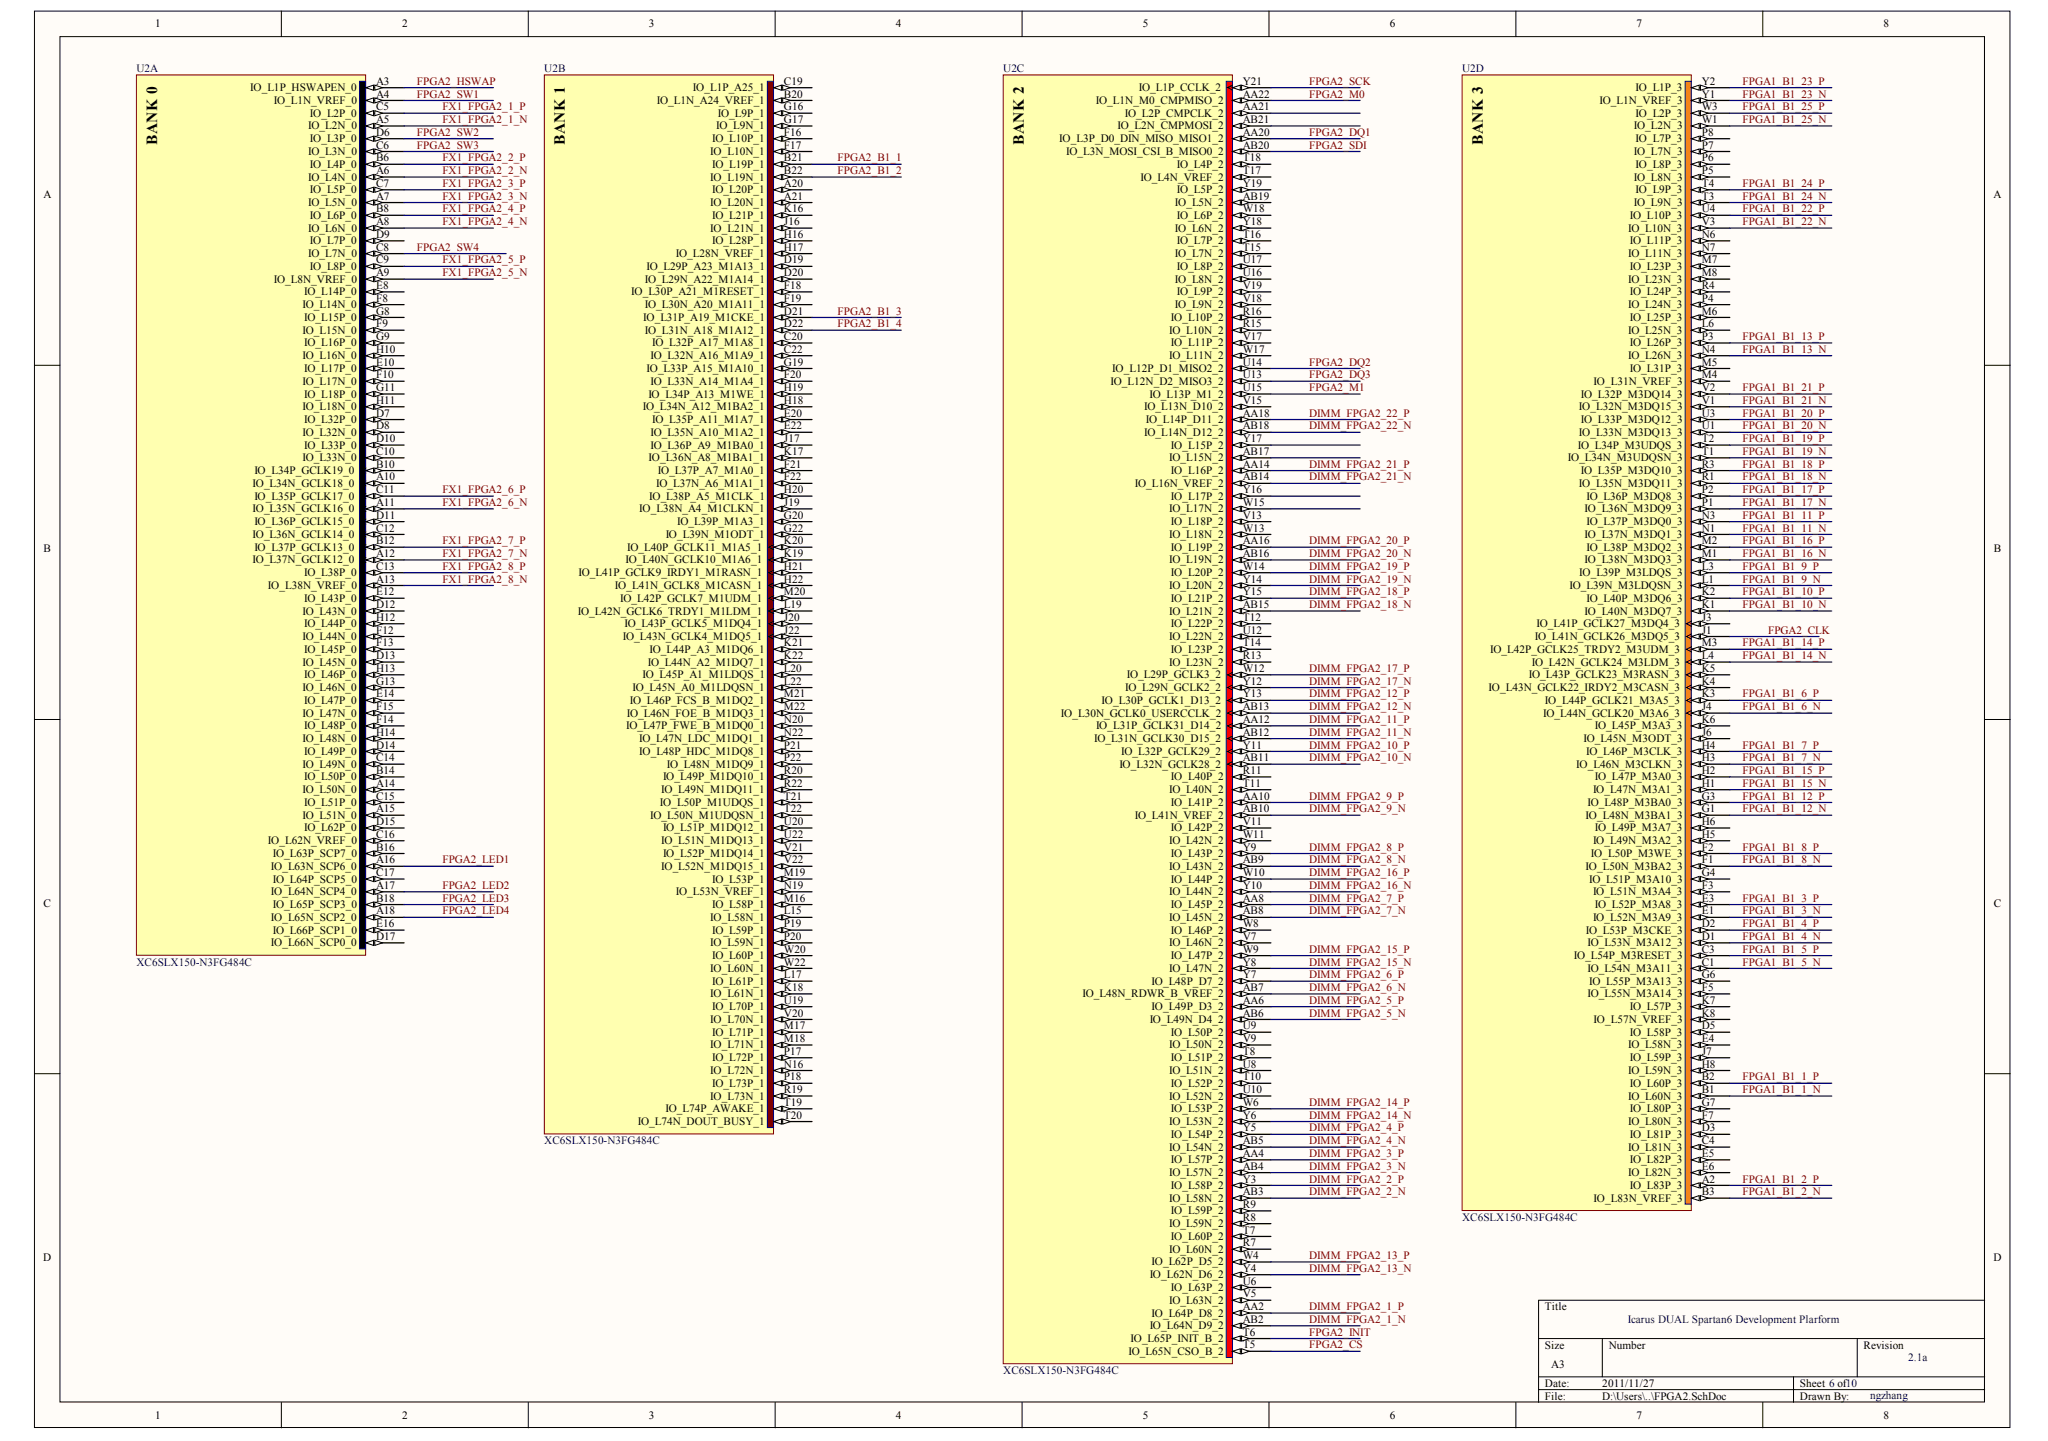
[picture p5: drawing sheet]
<svg xmlns="http://www.w3.org/2000/svg" width="289mm" height="203mm" viewBox="0 0 289 203" stroke-linecap="round" stroke-linejoin="round" font-family="sans-serif">
<defs><g id="words">
<g font-size="2.2">
<text x="22.2" y="20.5" transform="rotate(-90 22.2 20.5)">BANK 0</text>
<text x="79.7" y="20.5" transform="rotate(-90 79.7 20.5)">BANK 1</text>
<text x="144.4" y="20.5" transform="rotate(-90 144.4 20.5)">BANK 2</text>
<text x="209.2" y="20.5" transform="rotate(-90 209.2 20.5)">BANK 3</text>
</g>
<g font-size="1.6">
<text x="21.9" y="3.9">1</text>
<text x="56.7" y="3.9">2</text>
<text x="91.6" y="3.9">3</text>
<text x="126.4" y="3.9">4</text>
<text x="161.2" y="3.9">5</text>
<text x="196.1" y="3.9">6</text>
<text x="230.9" y="3.9">7</text>
<text x="265.7" y="3.9">8</text>
<text x="53.1" y="12">A3</text>
<text x="110.6" y="12">C19</text>
<text x="175.3" y="12">Y21</text>
<text x="240.1" y="12">Y2</text>
<text x="35.3" y="12.9">IO_L1P_HSWAPEN_0</text>
<text x="38.6" y="14.7">IO_L1N_VREF_0</text>
<text x="43.7" y="16.5">IO_L2P_0</text>
<text x="53.1" y="13.8">A4</text>
<text x="53.1" y="15.6">C5</text>
<text x="53.1" y="17.4">A5</text>
<text x="92.7" y="14.7">IO_L1N_A24_VREF_1</text>
<text x="97.8" y="12.9">IO_L1P_A25_1</text>
<text x="101.3" y="16.5">IO_L9P_1</text>
<text x="110.6" y="13.8">B20</text>
<text x="110.6" y="15.6">G16</text>
<text x="110.6" y="17.4">G17</text>
<text x="154.6" y="14.7">IO_L1N_M0_CMPMISO_2</text>
<text x="158.7" y="16.5">IO_L2P_CMPCLK_2</text>
<text x="160.7" y="12.9">IO_L1P_CCLK_2</text>
<text x="175.3" y="13.8">AA22</text>
<text x="175.3" y="15.6">AA21</text>
<text x="175.3" y="17.4">AB21</text>
<text x="225.6" y="14.7">IO_L1N_VREF_3</text>
<text x="230.7" y="12.9">IO_L1P_3</text>
<text x="230.7" y="16.5">IO_L2P_3</text>
<text x="240.1" y="13.8">Y1</text>
<text x="240.1" y="15.6">W3</text>
<text x="240.1" y="17.4">W1</text>
<text x="43.5" y="18.3">IO_L2N_0</text>
<text x="43.5" y="21.9">IO_L3N_0</text>
<text x="43.7" y="20.1">IO_L3P_0</text>
<text x="43.7" y="23.7">IO_L4P_0</text>
<text x="53.1" y="19.2">D6</text>
<text x="53.1" y="21">C6</text>
<text x="53.1" y="22.8">B6</text>
<text x="100.2" y="21.9">IO_L10N_1</text>
<text x="100.5" y="20.1">IO_L10P_1</text>
<text x="100.5" y="23.7">IO_L19P_1</text>
<text x="101" y="18.3">IO_L9N_1</text>
<text x="110.6" y="19.2">F16</text>
<text x="110.6" y="21">F17</text>
<text x="110.6" y="22.8">B21</text>
<text x="149.4" y="20.1">IO_L3P_D0_DIN_MISO_MISO1_2</text>
<text x="150.4" y="21.9">IO_L3N_MOSI_CSI_B_MISO0_2</text>
<text x="157.6" y="18.3">IO_L2N_CMPMOSI_2</text>
<text x="166" y="23.7">IO_L4P_2</text>
<text x="175.3" y="19.2">AA20</text>
<text x="175.3" y="21">AB20</text>
<text x="175.3" y="22.8">T18</text>
<text x="230.5" y="18.3">IO_L2N_3</text>
<text x="230.5" y="21.9">IO_L7N_3</text>
<text x="230.7" y="20.1">IO_L7P_3</text>
<text x="230.7" y="23.7">IO_L8P_3</text>
<text x="240.1" y="19.2">P8</text>
<text x="240.1" y="21">P7</text>
<text x="240.1" y="22.8">P6</text>
<text x="6.1" y="27.9">A</text>
<text x="43.5" y="25.5">IO_L4N_0</text>
<text x="43.5" y="29.1">IO_L5N_0</text>
<text x="43.7" y="27.3">IO_L5P_0</text>
<text x="53.1" y="24.6">A6</text>
<text x="53.1" y="26.4">C7</text>
<text x="53.1" y="28.2">A7</text>
<text x="53.1" y="30">B8</text>
<text x="100.2" y="25.5">IO_L19N_1</text>
<text x="100.2" y="29.1">IO_L20N_1</text>
<text x="100.5" y="27.3">IO_L20P_1</text>
<text x="110.6" y="24.6">B22</text>
<text x="110.6" y="26.4">A20</text>
<text x="110.6" y="28.2">A21</text>
<text x="110.6" y="30">K16</text>
<text x="160.9" y="25.5">IO_L4N_VREF_2</text>
<text x="165.8" y="29.1">IO_L5N_2</text>
<text x="166" y="27.3">IO_L5P_2</text>
<text x="175.3" y="24.6">T17</text>
<text x="175.3" y="26.4">Y19</text>
<text x="175.3" y="28.2">AB19</text>
<text x="175.3" y="30">W18</text>
<text x="230.5" y="25.5">IO_L8N_3</text>
<text x="230.5" y="29.1">IO_L9N_3</text>
<text x="230.7" y="27.3">IO_L9P_3</text>
<text x="240.1" y="24.6">P5</text>
<text x="240.1" y="26.4">T4</text>
<text x="240.1" y="28.2">T3</text>
<text x="240.1" y="30">U4</text>
<text x="281.3" y="27.9">A</text>
<text x="43.5" y="32.7">IO_L6N_0</text>
<text x="43.7" y="30.9">IO_L6P_0</text>
<text x="43.7" y="34.5">IO_L7P_0</text>
<text x="53.1" y="31.8">A8</text>
<text x="53.1" y="33.6">D9</text>
<text x="53.1" y="35.4">C8</text>
<text x="100.2" y="32.7">IO_L21N_1</text>
<text x="100.5" y="30.9">IO_L21P_1</text>
<text x="100.5" y="34.5">IO_L28P_1</text>
<text x="110.6" y="31.8">J16</text>
<text x="110.6" y="33.6">H16</text>
<text x="110.6" y="35.4">H17</text>
<text x="165.8" y="32.7">IO_L6N_2</text>
<text x="166" y="30.9">IO_L6P_2</text>
<text x="166" y="34.5">IO_L7P_2</text>
<text x="175.3" y="31.8">Y18</text>
<text x="175.3" y="33.6">T16</text>
<text x="175.3" y="35.4">T15</text>
<text x="229.7" y="32.7">IO_L10N_3</text>
<text x="229.9" y="30.9">IO_L10P_3</text>
<text x="229.9" y="34.5">IO_L11P_3</text>
<text x="240.1" y="31.8">V3</text>
<text x="240.1" y="33.6">N6</text>
<text x="240.1" y="35.4">N7</text>
<text x="38.6" y="39.9">IO_L8N_VREF_0</text>
<text x="42.9" y="41.7">IO_L14P_0</text>
<text x="43.5" y="36.3">IO_L7N_0</text>
<text x="43.7" y="38.1">IO_L8P_0</text>
<text x="53.1" y="37.2">C9</text>
<text x="53.1" y="39">A9</text>
<text x="53.1" y="40.8">E8</text>
<text x="89.1" y="41.7">IO_L30P_A21_M1RESET_1</text>
<text x="91" y="39.9">IO_L29N_A22_M1A14_1</text>
<text x="91.2" y="38.1">IO_L29P_A23_M1A13_1</text>
<text x="95.4" y="36.3">IO_L28N_VREF_1</text>
<text x="110.6" y="37.2">D19</text>
<text x="110.6" y="39">D20</text>
<text x="110.6" y="40.8">F18</text>
<text x="165.8" y="36.3">IO_L7N_2</text>
<text x="165.8" y="39.9">IO_L8N_2</text>
<text x="166" y="38.1">IO_L8P_2</text>
<text x="166" y="41.7">IO_L9P_2</text>
<text x="175.3" y="37.2">U17</text>
<text x="175.3" y="39">U16</text>
<text x="175.3" y="40.8">V19</text>
<text x="229.7" y="36.3">IO_L11N_3</text>
<text x="229.7" y="39.9">IO_L23N_3</text>
<text x="229.9" y="38.1">IO_L23P_3</text>
<text x="229.9" y="41.7">IO_L24P_3</text>
<text x="240.1" y="37.2">M7</text>
<text x="240.1" y="39">M8</text>
<text x="240.1" y="40.8">R4</text>
<text x="42.7" y="43.5">IO_L14N_0</text>
<text x="42.7" y="47.1">IO_L15N_0</text>
<text x="42.9" y="45.3">IO_L15P_0</text>
<text x="53.1" y="42.6">F8</text>
<text x="53.1" y="44.4">G8</text>
<text x="53.1" y="46.2">F9</text>
<text x="53.1" y="48">G9</text>
<text x="90.7" y="45.3">IO_L31P_A19_M1CKE_1</text>
<text x="91" y="43.5">IO_L30N_A20_M1A11_1</text>
<text x="91" y="47.1">IO_L31N_A18_M1A12_1</text>
<text x="110.6" y="42.6">F19</text>
<text x="110.6" y="44.4">D21</text>
<text x="110.6" y="46.2">D22</text>
<text x="110.6" y="48">C20</text>
<text x="164.9" y="47.1">IO_L10N_2</text>
<text x="165.2" y="45.3">IO_L10P_2</text>
<text x="165.8" y="43.5">IO_L9N_2</text>
<text x="175.3" y="42.6">V18</text>
<text x="175.3" y="44.4">R16</text>
<text x="175.3" y="46.2">R15</text>
<text x="175.3" y="48">V17</text>
<text x="229.7" y="43.5">IO_L24N_3</text>
<text x="229.7" y="47.1">IO_L25N_3</text>
<text x="229.9" y="45.3">IO_L25P_3</text>
<text x="240.1" y="42.6">P4</text>
<text x="240.1" y="44.4">M6</text>
<text x="240.1" y="46.2">L6</text>
<text x="240.1" y="48">P3</text>
<text x="42.7" y="50.7">IO_L16N_0</text>
<text x="42.9" y="48.9">IO_L16P_0</text>
<text x="42.9" y="52.5">IO_L17P_0</text>
<text x="53.1" y="49.8">H10</text>
<text x="53.1" y="51.6">E10</text>
<text x="53.1" y="53.4">F10</text>
<text x="91.2" y="52.5">IO_L33P_A15_M1A10_1</text>
<text x="91.8" y="50.7">IO_L32N_A16_M1A9_1</text>
<text x="92" y="48.9">IO_L32P_A17_M1A8_1</text>
<text x="110.6" y="49.8">C22</text>
<text x="110.6" y="51.6">G19</text>
<text x="110.6" y="53.4">F20</text>
<text x="156.9" y="52.5">IO_L12P_D1_MISO2_2</text>
<text x="164.9" y="50.7">IO_L11N_2</text>
<text x="165.2" y="48.9">IO_L11P_2</text>
<text x="175.3" y="49.8">W17</text>
<text x="175.3" y="51.6">U14</text>
<text x="175.3" y="53.4">U13</text>
<text x="229.7" y="50.7">IO_L26N_3</text>
<text x="229.9" y="48.9">IO_L26P_3</text>
<text x="229.9" y="52.5">IO_L31P_3</text>
<text x="240.1" y="49.8">N4</text>
<text x="240.1" y="51.6">M5</text>
<text x="240.1" y="53.4">M4</text>
<text x="42.7" y="54.3">IO_L17N_0</text>
<text x="42.7" y="57.9">IO_L18N_0</text>
<text x="42.9" y="56.1">IO_L18P_0</text>
<text x="42.9" y="59.7">IO_L32P_0</text>
<text x="53.1" y="55.2">G11</text>
<text x="53.1" y="57">H11</text>
<text x="53.1" y="58.8">D7</text>
<text x="90.7" y="57.9">IO_L34N_A12_M1BA2_1</text>
<text x="91.5" y="56.1">IO_L34P_A13_M1WE_1</text>
<text x="91.8" y="54.3">IO_L33N_A14_M1A4_1</text>
<text x="92" y="59.7">IO_L35P_A11_M1A7_1</text>
<text x="110.6" y="55.2">H19</text>
<text x="110.6" y="57">H18</text>
<text x="110.6" y="58.8">E20</text>
<text x="156.7" y="54.3">IO_L12N_D2_MISO3_2</text>
<text x="161.4" y="57.9">IO_L13N_D10_2</text>
<text x="161.7" y="59.7">IO_L14P_D11_2</text>
<text x="162.2" y="56.1">IO_L13P_M1_2</text>
<text x="175.3" y="55.2">U15</text>
<text x="175.3" y="57">V15</text>
<text x="175.3" y="58.8">AA18</text>
<text x="222.8" y="57.9">IO_L32N_M3DQ15_3</text>
<text x="223" y="56.1">IO_L32P_M3DQ14_3</text>
<text x="223" y="59.7">IO_L33P_M3DQ12_3</text>
<text x="224.8" y="54.3">IO_L31N_VREF_3</text>
<text x="240.1" y="55.2">V2</text>
<text x="240.1" y="57">V1</text>
<text x="240.1" y="58.8">U3</text>
<text x="42.7" y="61.5">IO_L32N_0</text>
<text x="42.7" y="65.1">IO_L33N_0</text>
<text x="42.9" y="63.3">IO_L33P_0</text>
<text x="53.1" y="60.6">D8</text>
<text x="53.1" y="62.4">D10</text>
<text x="53.1" y="64.2">C10</text>
<text x="53.1" y="66">B10</text>
<text x="91.5" y="65.1">IO_L36N_A8_M1BA1_1</text>
<text x="91.8" y="61.5">IO_L35N_A10_M1A2_1</text>
<text x="91.8" y="63.3">IO_L36P_A9_M1BA0_1</text>
<text x="110.6" y="60.6">E22</text>
<text x="110.6" y="62.4">J17</text>
<text x="110.6" y="64.2">K17</text>
<text x="110.6" y="66">F21</text>
<text x="161.4" y="61.5">IO_L14N_D12_2</text>
<text x="164.9" y="65.1">IO_L15N_2</text>
<text x="165.2" y="63.3">IO_L15P_2</text>
<text x="175.3" y="60.6">AB18</text>
<text x="175.3" y="62.4">Y17</text>
<text x="175.3" y="64.2">AB17</text>
<text x="175.3" y="66">AA14</text>
<text x="221.2" y="65.1">IO_L34N_M3UDQSN_3</text>
<text x="222.6" y="63.3">IO_L34P_M3UDQS_3</text>
<text x="222.8" y="61.5">IO_L33N_M3DQ13_3</text>
<text x="240.1" y="60.6">U1</text>
<text x="240.1" y="62.4">T2</text>
<text x="240.1" y="64.2">T1</text>
<text x="240.1" y="66">R3</text>
<text x="35.6" y="68.7">IO_L34N_GCLK18_0</text>
<text x="35.9" y="66.9">IO_L34P_GCLK19_0</text>
<text x="35.9" y="70.5">IO_L35P_GCLK17_0</text>
<text x="53.1" y="67.8">A10</text>
<text x="53.1" y="69.6">C11</text>
<text x="53.1" y="71.4">A11</text>
<text x="91.6" y="70.5">IO_L38P_A5_M1CLK_1</text>
<text x="92.6" y="68.7">IO_L37N_A6_M1A1_1</text>
<text x="92.8" y="66.9">IO_L37P_A7_M1A0_1</text>
<text x="110.6" y="67.8">F22</text>
<text x="110.6" y="69.6">H20</text>
<text x="110.6" y="71.4">J19</text>
<text x="160.1" y="68.7">IO_L16N_VREF_2</text>
<text x="165.2" y="66.9">IO_L16P_2</text>
<text x="165.2" y="70.5">IO_L17P_2</text>
<text x="175.3" y="67.8">AB14</text>
<text x="175.3" y="69.6">Y16</text>
<text x="175.3" y="71.4">W15</text>
<text x="222.8" y="68.7">IO_L35N_M3DQ11_3</text>
<text x="223" y="66.9">IO_L35P_M3DQ10_3</text>
<text x="223.8" y="70.5">IO_L36P_M3DQ8_3</text>
<text x="240.1" y="67.8">R1</text>
<text x="240.1" y="69.6">P2</text>
<text x="240.1" y="71.4">P1</text>
<text x="6.1" y="77.9">B</text>
<text x="35.6" y="72.3">IO_L35N_GCLK16_0</text>
<text x="35.6" y="75.9">IO_L36N_GCLK14_0</text>
<text x="35.9" y="74.1">IO_L36P_GCLK15_0</text>
<text x="35.9" y="77.7">IO_L37P_GCLK13_0</text>
<text x="53.1" y="73.2">D11</text>
<text x="53.1" y="75">C12</text>
<text x="53.1" y="76.8">B12</text>
<text x="88.5" y="77.7">IO_L40P_GCLK11_M1A5_1</text>
<text x="90.2" y="72.3">IO_L38N_A4_M1CLKN_1</text>
<text x="93.9" y="75.9">IO_L39N_M1ODT_1</text>
<text x="95.5" y="74.1">IO_L39P_M1A3_1</text>
<text x="110.6" y="73.2">G20</text>
<text x="110.6" y="75">G22</text>
<text x="110.6" y="76.8">K20</text>
<text x="164.9" y="72.3">IO_L17N_2</text>
<text x="164.9" y="75.9">IO_L18N_2</text>
<text x="165.2" y="74.1">IO_L18P_2</text>
<text x="165.2" y="77.7">IO_L19P_2</text>
<text x="175.3" y="73.2">V13</text>
<text x="175.3" y="75">W13</text>
<text x="175.3" y="76.8">AA16</text>
<text x="223.5" y="72.3">IO_L36N_M3DQ9_3</text>
<text x="223.5" y="75.9">IO_L37N_M3DQ1_3</text>
<text x="223.8" y="74.1">IO_L37P_M3DQ0_3</text>
<text x="223.8" y="77.7">IO_L38P_M3DQ2_3</text>
<text x="240.1" y="73.2">N3</text>
<text x="240.1" y="75">N1</text>
<text x="240.1" y="76.8">M2</text>
<text x="281.3" y="77.9">B</text>
<text x="35.6" y="79.5">IO_L37N_GCLK12_0</text>
<text x="37.8" y="83.1">IO_L38N_VREF_0</text>
<text x="42.9" y="81.3">IO_L38P_0</text>
<text x="53.1" y="78.6">A12</text>
<text x="53.1" y="80.4">C13</text>
<text x="53.1" y="82.2">A13</text>
<text x="53.1" y="84">E12</text>
<text x="81.6" y="81.3">IO_L41P_GCLK9_IRDY1_M1RASN_1</text>
<text x="86.8" y="83.1">IO_L41N_GCLK8_M1CASN_1</text>
<text x="88.2" y="79.5">IO_L40N_GCLK10_M1A6_1</text>
<text x="110.6" y="78.6">K19</text>
<text x="110.6" y="80.4">H21</text>
<text x="110.6" y="82.2">H22</text>
<text x="110.6" y="84">M20</text>
<text x="164.9" y="79.5">IO_L19N_2</text>
<text x="164.9" y="83.1">IO_L20N_2</text>
<text x="165.2" y="81.3">IO_L20P_2</text>
<text x="175.3" y="78.6">AB16</text>
<text x="175.3" y="80.4">W14</text>
<text x="175.3" y="82.2">Y14</text>
<text x="175.3" y="84">Y15</text>
<text x="221.4" y="83.1">IO_L39N_M3LDQSN_3</text>
<text x="222.8" y="81.3">IO_L39P_M3LDQS_3</text>
<text x="223.5" y="79.5">IO_L38N_M3DQ3_3</text>
<text x="240.1" y="78.6">M1</text>
<text x="240.1" y="80.4">L3</text>
<text x="240.1" y="82.2">L1</text>
<text x="240.1" y="84">K2</text>
<text x="42.7" y="86.7">IO_L43N_0</text>
<text x="42.9" y="84.9">IO_L43P_0</text>
<text x="42.9" y="88.5">IO_L44P_0</text>
<text x="53.1" y="85.8">D12</text>
<text x="53.1" y="87.6">H12</text>
<text x="53.1" y="89.4">F12</text>
<text x="81.5" y="86.7">IO_L42N_GCLK6_TRDY1_M1LDM_1</text>
<text x="87.5" y="84.9">IO_L42P_GCLK7_M1UDM_1</text>
<text x="88.1" y="88.5">IO_L43P_GCLK5_M1DQ4_1</text>
<text x="110.6" y="85.8">L19</text>
<text x="110.6" y="87.6">J20</text>
<text x="110.6" y="89.4">J22</text>
<text x="164.9" y="86.7">IO_L21N_2</text>
<text x="165.2" y="84.9">IO_L21P_2</text>
<text x="165.2" y="88.5">IO_L22P_2</text>
<text x="175.3" y="85.8">AB15</text>
<text x="175.3" y="87.6">T12</text>
<text x="175.3" y="89.4">U12</text>
<text x="216.8" y="88.5">IO_L41P_GCLK27_M3DQ4_3</text>
<text x="223.5" y="86.7">IO_L40N_M3DQ7_3</text>
<text x="223.8" y="84.9">IO_L40P_M3DQ6_3</text>
<text x="240.1" y="85.8">K1</text>
<text x="240.1" y="87.6">J3</text>
<text x="240.1" y="89.4">J1</text>
<text x="42.7" y="90.3">IO_L44N_0</text>
<text x="42.7" y="93.9">IO_L45N_0</text>
<text x="42.9" y="92.1">IO_L45P_0</text>
<text x="42.9" y="95.7">IO_L46P_0</text>
<text x="53.1" y="91.2">F13</text>
<text x="53.1" y="93">D13</text>
<text x="53.1" y="94.8">H13</text>
<text x="87.9" y="90.3">IO_L43N_GCLK4_M1DQ5_1</text>
<text x="90.6" y="95.7">IO_L45P_A1_M1LDQS_1</text>
<text x="91.4" y="93.9">IO_L44N_A2_M1DQ7_1</text>
<text x="91.6" y="92.1">IO_L44P_A3_M1DQ6_1</text>
<text x="110.6" y="91.2">K21</text>
<text x="110.6" y="93">K22</text>
<text x="110.6" y="94.8">L20</text>
<text x="159" y="95.7">IO_L29P_GCLK3_2</text>
<text x="164.9" y="90.3">IO_L22N_2</text>
<text x="164.9" y="93.9">IO_L23N_2</text>
<text x="165.2" y="92.1">IO_L23P_2</text>
<text x="175.3" y="91.2">T14</text>
<text x="175.3" y="93">R13</text>
<text x="175.3" y="94.8">W12</text>
<text x="210.2" y="92.1">IO_L42P_GCLK25_TRDY2_M3UDM_3</text>
<text x="215.7" y="95.7">IO_L43P_GCLK23_M3RASN_3</text>
<text x="216.1" y="93.9">IO_L42N_GCLK24_M3LDM_3</text>
<text x="216.5" y="90.3">IO_L41N_GCLK26_M3DQ5_3</text>
<text x="240.1" y="91.2">M3</text>
<text x="240.1" y="93">L4</text>
<text x="240.1" y="94.8">K5</text>
<text x="42.7" y="97.5">IO_L46N_0</text>
<text x="42.7" y="101.1">IO_L47N_0</text>
<text x="42.9" y="99.3">IO_L47P_0</text>
<text x="53.1" y="96.6">G13</text>
<text x="53.1" y="98.4">E14</text>
<text x="53.1" y="100.2">F15</text>
<text x="53.1" y="102">F14</text>
<text x="88.4" y="101.1">IO_L46N_FOE_B_M1DQ3_1</text>
<text x="88.8" y="99.3">IO_L46P_FCS_B_M1DQ2_1</text>
<text x="89.2" y="97.5">IO_L45N_A0_M1LDQSN_1</text>
<text x="110.6" y="96.6">L22</text>
<text x="110.6" y="98.4">M21</text>
<text x="110.6" y="100.2">M22</text>
<text x="110.6" y="102">N20</text>
<text x="149.7" y="101.1">IO_L30N_GCLK0_USERCCLK_2</text>
<text x="155.4" y="99.3">IO_L30P_GCLK1_D13_2</text>
<text x="158.7" y="97.5">IO_L29N_GCLK2_2</text>
<text x="175.3" y="96.6">Y12</text>
<text x="175.3" y="98.4">Y13</text>
<text x="175.3" y="100.2">AB13</text>
<text x="175.3" y="102">AA12</text>
<text x="210" y="97.5">IO_L43N_GCLK22_IRDY2_M3CASN_3</text>
<text x="217.7" y="101.1">IO_L44N_GCLK20_M3A6_3</text>
<text x="218" y="99.3">IO_L44P_GCLK21_M3A5_3</text>
<text x="240.1" y="96.6">K4</text>
<text x="240.1" y="98.4">K3</text>
<text x="240.1" y="100.2">J4</text>
<text x="240.1" y="102">K6</text>
<text x="42.7" y="104.7">IO_L48N_0</text>
<text x="42.9" y="102.9">IO_L48P_0</text>
<text x="42.9" y="106.5">IO_L49P_0</text>
<text x="53.1" y="103.8">H14</text>
<text x="53.1" y="105.6">D14</text>
<text x="53.1" y="107.4">C14</text>
<text x="88.3" y="102.9">IO_L47P_FWE_B_M1DQ0_1</text>
<text x="90.2" y="104.7">IO_L47N_LDC_M1DQ1_1</text>
<text x="90.2" y="106.5">IO_L48P_HDC_M1DQ8_1</text>
<text x="110.6" y="103.8">N22</text>
<text x="110.6" y="105.6">P21</text>
<text x="110.6" y="107.4">P22</text>
<text x="154.4" y="104.7">IO_L31N_GCLK30_D15_2</text>
<text x="154.6" y="102.9">IO_L31P_GCLK31_D14_2</text>
<text x="158.2" y="106.5">IO_L32P_GCLK29_2</text>
<text x="175.3" y="103.8">AB12</text>
<text x="175.3" y="105.6">Y11</text>
<text x="175.3" y="107.4">AB11</text>
<text x="223.4" y="104.7">IO_L45N_M3ODT_3</text>
<text x="223.8" y="106.5">IO_L46P_M3CLK_3</text>
<text x="225" y="102.9">IO_L45P_M3A3_3</text>
<text x="240.1" y="103.8">J6</text>
<text x="240.1" y="105.6">H4</text>
<text x="240.1" y="107.4">H3</text>
<text x="42.7" y="108.3">IO_L49N_0</text>
<text x="42.7" y="111.9">IO_L50N_0</text>
<text x="42.9" y="110.1">IO_L50P_0</text>
<text x="42.9" y="113.7">IO_L51P_0</text>
<text x="53.1" y="109.2">B14</text>
<text x="53.1" y="111">A14</text>
<text x="53.1" y="112.8">C15</text>
<text x="93.1" y="113.7">IO_L50P_M1UDQS_1</text>
<text x="93.3" y="111.9">IO_L49N_M1DQ11_1</text>
<text x="93.5" y="110.1">IO_L49P_M1DQ10_1</text>
<text x="94.1" y="108.3">IO_L48N_M1DQ9_1</text>
<text x="110.6" y="109.2">R20</text>
<text x="110.6" y="111">R22</text>
<text x="110.6" y="112.8">T21</text>
<text x="157.9" y="108.3">IO_L32N_GCLK28_2</text>
<text x="164.9" y="111.9">IO_L40N_2</text>
<text x="165.2" y="110.1">IO_L40P_2</text>
<text x="165.2" y="113.7">IO_L41P_2</text>
<text x="175.3" y="109.2">R11</text>
<text x="175.3" y="111">T11</text>
<text x="175.3" y="112.8">AA10</text>
<text x="222.4" y="108.3">IO_L46N_M3CLKN_3</text>
<text x="223.9" y="113.7">IO_L48P_M3BA0_3</text>
<text x="224.7" y="111.9">IO_L47N_M3A1_3</text>
<text x="225" y="110.1">IO_L47P_M3A0_3</text>
<text x="240.1" y="109.2">H2</text>
<text x="240.1" y="111">H1</text>
<text x="240.1" y="112.8">G3</text>
<text x="37.8" y="119.1">IO_L62N_VREF_0</text>
<text x="42.7" y="115.5">IO_L51N_0</text>
<text x="42.9" y="117.3">IO_L62P_0</text>
<text x="53.1" y="114.6">A15</text>
<text x="53.1" y="116.4">D15</text>
<text x="53.1" y="118.2">C16</text>
<text x="53.1" y="120">B16</text>
<text x="91.7" y="115.5">IO_L50N_M1UDQSN_1</text>
<text x="93.3" y="119.1">IO_L51N_M1DQ13_1</text>
<text x="93.5" y="117.3">IO_L51P_M1DQ12_1</text>
<text x="110.6" y="114.6">T22</text>
<text x="110.6" y="116.4">U20</text>
<text x="110.6" y="118.2">U22</text>
<text x="110.6" y="120">V21</text>
<text x="160.1" y="115.5">IO_L41N_VREF_2</text>
<text x="164.9" y="119.1">IO_L42N_2</text>
<text x="165.2" y="117.3">IO_L42P_2</text>
<text x="175.3" y="114.6">AB10</text>
<text x="175.3" y="116.4">V11</text>
<text x="175.3" y="118.2">W11</text>
<text x="175.3" y="120">Y9</text>
<text x="223.7" y="115.5">IO_L48N_M3BA1_3</text>
<text x="224.7" y="119.1">IO_L49N_M3A2_3</text>
<text x="225" y="117.3">IO_L49P_M3A7_3</text>
<text x="240.1" y="114.6">G1</text>
<text x="240.1" y="116.4">H6</text>
<text x="240.1" y="118.2">H5</text>
<text x="240.1" y="120">F2</text>
<text x="38.2" y="122.7">IO_L63N_SCP6_0</text>
<text x="38.5" y="120.9">IO_L63P_SCP7_0</text>
<text x="38.5" y="124.5">IO_L64P_SCP5_0</text>
<text x="53.1" y="121.8">A16</text>
<text x="53.1" y="123.6">C17</text>
<text x="53.1" y="125.4">A17</text>
<text x="93.3" y="122.7">IO_L52N_M1DQ15_1</text>
<text x="93.5" y="120.9">IO_L52P_M1DQ14_1</text>
<text x="100.5" y="124.5">IO_L53P_1</text>
<text x="110.6" y="121.8">V22</text>
<text x="110.6" y="123.6">M19</text>
<text x="110.6" y="125.4">N19</text>
<text x="164.9" y="122.7">IO_L43N_2</text>
<text x="165.2" y="120.9">IO_L43P_2</text>
<text x="165.2" y="124.5">IO_L44P_2</text>
<text x="175.3" y="121.8">AB9</text>
<text x="175.3" y="123.6">W10</text>
<text x="175.3" y="125.4">Y10</text>
<text x="223.7" y="122.7">IO_L50N_M3BA2_3</text>
<text x="224.2" y="124.5">IO_L51P_M3A10_3</text>
<text x="224.4" y="120.9">IO_L50P_M3WE_3</text>
<text x="240.1" y="121.8">F1</text>
<text x="240.1" y="123.6">G4</text>
<text x="240.1" y="125.4">F3</text>
<text x="6.1" y="127.8">C</text>
<text x="38.2" y="126.3">IO_L64N_SCP4_0</text>
<text x="38.2" y="129.9">IO_L65N_SCP2_0</text>
<text x="38.5" y="128.1">IO_L65P_SCP3_0</text>
<text x="38.5" y="131.7">IO_L66P_SCP1_0</text>
<text x="53.1" y="127.2">B18</text>
<text x="53.1" y="129">A18</text>
<text x="53.1" y="130.8">E16</text>
<text x="95.4" y="126.3">IO_L53N_VREF_1</text>
<text x="100.2" y="129.9">IO_L58N_1</text>
<text x="100.5" y="128.1">IO_L58P_1</text>
<text x="100.5" y="131.7">IO_L59P_1</text>
<text x="110.6" y="127.2">M16</text>
<text x="110.6" y="129">L15</text>
<text x="110.6" y="130.8">P19</text>
<text x="164.9" y="126.3">IO_L44N_2</text>
<text x="164.9" y="129.9">IO_L45N_2</text>
<text x="165.2" y="128.1">IO_L45P_2</text>
<text x="165.2" y="131.7">IO_L46P_2</text>
<text x="175.3" y="127.2">AA8</text>
<text x="175.3" y="129">AB8</text>
<text x="175.3" y="130.8">W8</text>
<text x="223.7" y="131.7">IO_L53P_M3CKE_3</text>
<text x="224.7" y="126.3">IO_L51N_M3A4_3</text>
<text x="224.7" y="129.9">IO_L52N_M3A9_3</text>
<text x="225" y="128.1">IO_L52P_M3A8_3</text>
<text x="240.1" y="127.2">E3</text>
<text x="240.1" y="129">E1</text>
<text x="240.1" y="130.8">D2</text>
<text x="281.3" y="127.8">C</text>
<text x="38.2" y="133.5">IO_L66N_SCP0_0</text>
<text x="53.1" y="132.6">D17</text>
<text x="100.2" y="133.5">IO_L59N_1</text>
<text x="100.2" y="137">IO_L60N_1</text>
<text x="100.5" y="135.3">IO_L60P_1</text>
<text x="110.6" y="132.6">P20</text>
<text x="110.6" y="134.4">W20</text>
<text x="110.6" y="136.1">W22</text>
<text x="110.6" y="137.9">L17</text>
<text x="164.9" y="133.5">IO_L46N_2</text>
<text x="164.9" y="137">IO_L47N_2</text>
<text x="165.2" y="135.3">IO_L47P_2</text>
<text x="175.3" y="132.6">V7</text>
<text x="175.3" y="134.4">W9</text>
<text x="175.3" y="136.1">Y8</text>
<text x="175.3" y="137.9">Y7</text>
<text x="222" y="135.3">IO_L54P_M3RESET_3</text>
<text x="223.9" y="133.5">IO_L53N_M3A12_3</text>
<text x="223.9" y="137">IO_L54N_M3A11_3</text>
<text x="240.1" y="132.6">D1</text>
<text x="240.1" y="134.4">C3</text>
<text x="240.1" y="136.1">C1</text>
<text x="240.1" y="137.9">G6</text>
<text x="100.2" y="140.6">IO_L61N_1</text>
<text x="100.5" y="138.8">IO_L61P_1</text>
<text x="100.5" y="142.4">IO_L70P_1</text>
<text x="110.6" y="139.7">K18</text>
<text x="110.6" y="141.5">U19</text>
<text x="110.6" y="143.3">V20</text>
<text x="152.7" y="140.6">IO_L48N_RDWR_B_VREF_2</text>
<text x="162.5" y="138.8">IO_L48P_D7_2</text>
<text x="162.5" y="142.4">IO_L49P_D3_2</text>
<text x="175.3" y="139.7">AB7</text>
<text x="175.3" y="141.5">AA6</text>
<text x="175.3" y="143.3">AB6</text>
<text x="223.9" y="140.6">IO_L55N_M3A14_3</text>
<text x="224.2" y="138.8">IO_L55P_M3A13_3</text>
<text x="229.9" y="142.4">IO_L57P_3</text>
<text x="240.1" y="139.7">F5</text>
<text x="240.1" y="141.5">K7</text>
<text x="240.1" y="143.3">K8</text>
<text x="100.2" y="144.2">IO_L70N_1</text>
<text x="100.2" y="147.8">IO_L71N_1</text>
<text x="100.5" y="146">IO_L71P_1</text>
<text x="100.5" y="149.6">IO_L72P_1</text>
<text x="110.6" y="145.1">M17</text>
<text x="110.6" y="146.9">M18</text>
<text x="110.6" y="148.7">P17</text>
<text x="162.2" y="144.2">IO_L49N_D4_2</text>
<text x="164.9" y="147.8">IO_L50N_2</text>
<text x="165.2" y="146">IO_L50P_2</text>
<text x="165.2" y="149.6">IO_L51P_2</text>
<text x="175.3" y="145.1">U9</text>
<text x="175.3" y="146.9">V9</text>
<text x="175.3" y="148.7">T8</text>
<text x="224.8" y="144.2">IO_L57N_VREF_3</text>
<text x="229.7" y="147.8">IO_L58N_3</text>
<text x="229.9" y="146">IO_L58P_3</text>
<text x="229.9" y="149.6">IO_L59P_3</text>
<text x="240.1" y="145.1">D5</text>
<text x="240.1" y="146.9">E4</text>
<text x="240.1" y="148.7">J7</text>
<text x="100.2" y="151.4">IO_L72N_1</text>
<text x="100.2" y="155">IO_L73N_1</text>
<text x="100.5" y="153.2">IO_L73P_1</text>
<text x="110.6" y="150.5">N16</text>
<text x="110.6" y="152.3">P18</text>
<text x="110.6" y="154.1">R19</text>
<text x="110.6" y="155.9">T19</text>
<text x="164.9" y="151.4">IO_L51N_2</text>
<text x="164.9" y="155">IO_L52N_2</text>
<text x="165.2" y="153.2">IO_L52P_2</text>
<text x="175.3" y="150.5">U8</text>
<text x="175.3" y="152.3">T10</text>
<text x="175.3" y="154.1">U10</text>
<text x="175.3" y="155.9">W6</text>
<text x="229.7" y="151.4">IO_L59N_3</text>
<text x="229.7" y="155">IO_L60N_3</text>
<text x="229.9" y="153.2">IO_L60P_3</text>
<text x="240.1" y="150.5">H8</text>
<text x="240.1" y="152.3">B2</text>
<text x="240.1" y="154.1">B1</text>
<text x="240.1" y="155.9">G7</text>
<text x="90" y="158.6">IO_L74N_DOUT_BUSY_1</text>
<text x="93.9" y="156.8">IO_L74P_AWAKE_1</text>
<text x="110.6" y="157.7">T20</text>
<text x="164.9" y="158.6">IO_L53N_2</text>
<text x="165.2" y="156.8">IO_L53P_2</text>
<text x="165.2" y="160.4">IO_L54P_2</text>
<text x="175.3" y="157.7">Y6</text>
<text x="175.3" y="159.5">Y5</text>
<text x="175.3" y="161.3">AB5</text>
<text x="229.7" y="158.6">IO_L80N_3</text>
<text x="229.9" y="156.8">IO_L80P_3</text>
<text x="229.9" y="160.4">IO_L81P_3</text>
<text x="240.1" y="157.7">F7</text>
<text x="240.1" y="159.5">D3</text>
<text x="240.1" y="161.3">C4</text>
<text x="164.9" y="162.2">IO_L54N_2</text>
<text x="164.9" y="165.8">IO_L57N_2</text>
<text x="165.2" y="164">IO_L57P_2</text>
<text x="165.2" y="167.6">IO_L58P_2</text>
<text x="175.3" y="163.1">AA4</text>
<text x="175.3" y="164.9">AB4</text>
<text x="175.3" y="166.7">Y3</text>
<text x="229.7" y="162.2">IO_L81N_3</text>
<text x="229.7" y="165.8">IO_L82N_3</text>
<text x="229.9" y="164">IO_L82P_3</text>
<text x="229.9" y="167.6">IO_L83P_3</text>
<text x="240.1" y="163.1">E5</text>
<text x="240.1" y="164.9">E6</text>
<text x="240.1" y="166.7">A2</text>
<text x="164.9" y="169.4">IO_L58N_2</text>
<text x="164.9" y="173">IO_L59N_2</text>
<text x="165.2" y="171.2">IO_L59P_2</text>
<text x="175.3" y="168.5">AB3</text>
<text x="175.3" y="170.3">R9</text>
<text x="175.3" y="172.1">R8</text>
<text x="175.3" y="173.9">T7</text>
<text x="224.8" y="169.4">IO_L83N_VREF_3</text>
<text x="240.1" y="168.5">B3</text>
<text x="6.1" y="177.8">D</text>
<text x="162.5" y="178.4">IO_L62P_D5_2</text>
<text x="164.9" y="176.6">IO_L60N_2</text>
<text x="165.2" y="174.8">IO_L60P_2</text>
<text x="175.3" y="175.7">R7</text>
<text x="175.3" y="177.5">W4</text>
<text x="175.3" y="179.3">Y4</text>
<text x="281.2" y="177.8">D</text>
<text x="162.2" y="180.2">IO_L62N_D6_2</text>
<text x="162.5" y="185.6">IO_L64P_D8_2</text>
<text x="164.9" y="183.8">IO_L63N_2</text>
<text x="165.2" y="182">IO_L63P_2</text>
<text x="175.3" y="181.1">U6</text>
<text x="175.3" y="182.9">V5</text>
<text x="175.3" y="184.7">AA2</text>
<text x="218" y="184.8">Title</text>
<text x="159.2" y="191">IO_L65N_CSO_B_2</text>
<text x="159.5" y="189.2">IO_L65P_INIT_B_2</text>
<text x="162.2" y="187.4">IO_L64N_D9_2</text>
<text x="175.3" y="186.5">AB2</text>
<text x="175.3" y="188.3">T6</text>
<text x="175.3" y="190.1">T5</text>
<text x="218" y="190.2">Size</text>
<text x="226.9" y="190.2">Number</text>
<text x="262.9" y="190.2">Revision</text>
<text x="218" y="195.6">Date:</text>
<text x="218" y="197.4">File:</text>
<text x="218.9" y="192.9">A3</text>
<text x="226" y="195.6">2011/11/27</text>
<text x="226" y="197.4">D:\Users\..\FPGA2.SchDoc</text>
<text x="253.9" y="195.6">Sheet 6 of10</text>
<text x="253.9" y="197.4">Drawn By:</text>
<text x="21.9" y="200.1">1</text>
<text x="56.7" y="200.1">2</text>
<text x="91.6" y="200.1">3</text>
<text x="126.4" y="200.1">4</text>
<text x="161.2" y="200.1">5</text>
<text x="196.1" y="200.1">6</text>
<text x="230.9" y="200.1">7</text>
<text x="265.7" y="200.1">8</text>
</g>
<g font-size="1.6" fill="#000080">
<text x="19.2" y="10.2">U2A</text>
<text x="76.8" y="10.2">U2B</text>
<text x="141.5" y="10.2">U2C</text>
<text x="206.3" y="10.2">U2D</text>
<text x="19.2" y="136.1">XC6SLX150-N3FG484C</text>
<text x="76.8" y="161.3">XC6SLX150-N3FG484C</text>
<text x="206.3" y="172.1">XC6SLX150-N3FG484C</text>
<text x="229.6" y="186.5">Icarus DUAL Spartan6 Development Plarform</text>
<text x="269.2" y="191.9">2.1a</text>
<text x="141.5" y="193.7">XC6SLX150-N3FG484C</text>
<text x="263.8" y="197.3">ngzhang</text>
</g>
<g font-size="1.6" fill="#800000">
<text x="58.8" y="12">FPGA2_HSWAP</text>
<text x="184.7" y="12">FPGA2_SCK</text>
<text x="245.8" y="12">FPGA1_B1_23_P</text>
<text x="58.8" y="13.8">FPGA2_SW1</text>
<text x="62.4" y="15.6">FX1_FPGA2_1_P</text>
<text x="62.4" y="17.4">FX1_FPGA2_1_N</text>
<text x="184.7" y="13.8">FPGA2_M0</text>
<text x="245.8" y="13.8">FPGA1_B1_23_N</text>
<text x="245.8" y="17.4">FPGA1_B1_25_N</text>
<text x="245.8" y="15.6">FPGA1_B1_25_P</text>
<text x="58.8" y="19.2">FPGA2_SW2</text>
<text x="58.8" y="21">FPGA2_SW3</text>
<text x="62.4" y="22.8">FX1_FPGA2_2_P</text>
<text x="118.2" y="22.8">FPGA2_B1_1</text>
<text x="184.7" y="19.2">FPGA2_DQ1</text>
<text x="184.7" y="21">FPGA2_SDI</text>
<text x="62.4" y="24.6">FX1_FPGA2_2_N</text>
<text x="62.4" y="26.4">FX1_FPGA2_3_P</text>
<text x="62.4" y="28.2">FX1_FPGA2_3_N</text>
<text x="62.4" y="30">FX1_FPGA2_4_P</text>
<text x="118.2" y="24.6">FPGA2_B1_2</text>
<text x="245.8" y="30">FPGA1_B1_22_P</text>
<text x="245.8" y="28.2">FPGA1_B1_24_N</text>
<text x="245.8" y="26.4">FPGA1_B1_24_P</text>
<text x="58.8" y="35.4">FPGA2_SW4</text>
<text x="62.4" y="31.8">FX1_FPGA2_4_N</text>
<text x="245.8" y="31.8">FPGA1_B1_22_N</text>
<text x="62.4" y="37.2">FX1_FPGA2_5_P</text>
<text x="62.4" y="39">FX1_FPGA2_5_N</text>
<text x="118.2" y="44.4">FPGA2_B1_3</text>
<text x="118.2" y="46.2">FPGA2_B1_4</text>
<text x="245.8" y="48">FPGA1_B1_13_P</text>
<text x="184.7" y="51.6">FPGA2_DQ2</text>
<text x="184.7" y="53.4">FPGA2_DQ3</text>
<text x="245.8" y="49.8">FPGA1_B1_13_N</text>
<text x="184.7" y="55.2">FPGA2_M1</text>
<text x="184.7" y="58.8">DIMM_FPGA2_22_P</text>
<text x="245.8" y="58.8">FPGA1_B1_20_P</text>
<text x="245.8" y="57">FPGA1_B1_21_N</text>
<text x="245.8" y="55.2">FPGA1_B1_21_P</text>
<text x="184.7" y="66">DIMM_FPGA2_21_P</text>
<text x="184.7" y="60.6">DIMM_FPGA2_22_N</text>
<text x="245.8" y="66">FPGA1_B1_18_P</text>
<text x="245.8" y="64.2">FPGA1_B1_19_N</text>
<text x="245.8" y="62.4">FPGA1_B1_19_P</text>
<text x="245.8" y="60.6">FPGA1_B1_20_N</text>
<text x="62.4" y="69.6">FX1_FPGA2_6_P</text>
<text x="62.4" y="71.4">FX1_FPGA2_6_N</text>
<text x="184.7" y="67.8">DIMM_FPGA2_21_N</text>
<text x="245.8" y="71.4">FPGA1_B1_17_N</text>
<text x="245.8" y="69.6">FPGA1_B1_17_P</text>
<text x="245.8" y="67.8">FPGA1_B1_18_N</text>
<text x="62.4" y="76.8">FX1_FPGA2_7_P</text>
<text x="184.7" y="76.8">DIMM_FPGA2_20_P</text>
<text x="245.8" y="75">FPGA1_B1_11_N</text>
<text x="245.8" y="73.2">FPGA1_B1_11_P</text>
<text x="245.8" y="76.8">FPGA1_B1_16_P</text>
<text x="62.4" y="78.6">FX1_FPGA2_7_N</text>
<text x="62.4" y="80.4">FX1_FPGA2_8_P</text>
<text x="62.4" y="82.2">FX1_FPGA2_8_N</text>
<text x="184.7" y="84">DIMM_FPGA2_18_P</text>
<text x="184.7" y="82.2">DIMM_FPGA2_19_N</text>
<text x="184.7" y="80.4">DIMM_FPGA2_19_P</text>
<text x="184.7" y="78.6">DIMM_FPGA2_20_N</text>
<text x="245.8" y="82.2">FPGA1_B1_9_N</text>
<text x="245.8" y="80.4">FPGA1_B1_9_P</text>
<text x="245.8" y="84">FPGA1_B1_10_P</text>
<text x="245.8" y="78.6">FPGA1_B1_16_N</text>
<text x="184.7" y="85.8">DIMM_FPGA2_18_N</text>
<text x="245.8" y="85.8">FPGA1_B1_10_N</text>
<text x="249.4" y="89.4">FPGA2_CLK</text>
<text x="184.7" y="94.8">DIMM_FPGA2_17_P</text>
<text x="245.8" y="93">FPGA1_B1_14_N</text>
<text x="245.8" y="91.2">FPGA1_B1_14_P</text>
<text x="184.7" y="102">DIMM_FPGA2_11_P</text>
<text x="184.7" y="100.2">DIMM_FPGA2_12_N</text>
<text x="184.7" y="98.4">DIMM_FPGA2_12_P</text>
<text x="184.7" y="96.6">DIMM_FPGA2_17_N</text>
<text x="245.8" y="100.2">FPGA1_B1_6_N</text>
<text x="245.8" y="98.4">FPGA1_B1_6_P</text>
<text x="184.7" y="107.4">DIMM_FPGA2_10_N</text>
<text x="184.7" y="105.6">DIMM_FPGA2_10_P</text>
<text x="184.7" y="103.8">DIMM_FPGA2_11_N</text>
<text x="245.8" y="107.4">FPGA1_B1_7_N</text>
<text x="245.8" y="105.6">FPGA1_B1_7_P</text>
<text x="184.7" y="112.8">DIMM_FPGA2_9_P</text>
<text x="245.8" y="112.8">FPGA1_B1_12_P</text>
<text x="245.8" y="111">FPGA1_B1_15_N</text>
<text x="245.8" y="109.2">FPGA1_B1_15_P</text>
<text x="184.7" y="120">DIMM_FPGA2_8_P</text>
<text x="184.7" y="114.6">DIMM_FPGA2_9_N</text>
<text x="245.8" y="120">FPGA1_B1_8_P</text>
<text x="245.8" y="114.6">FPGA1_B1_12_N</text>
<text x="62.4" y="121.8">FPGA2_LED1</text>
<text x="62.4" y="125.4">FPGA2_LED2</text>
<text x="184.7" y="121.8">DIMM_FPGA2_8_N</text>
<text x="184.7" y="125.4">DIMM_FPGA2_16_N</text>
<text x="184.7" y="123.6">DIMM_FPGA2_16_P</text>
<text x="245.8" y="121.8">FPGA1_B1_8_N</text>
<text x="62.4" y="127.2">FPGA2_LED3</text>
<text x="62.4" y="129">FPGA2_LED4</text>
<text x="184.7" y="129">DIMM_FPGA2_7_N</text>
<text x="184.7" y="127.2">DIMM_FPGA2_7_P</text>
<text x="245.8" y="129">FPGA1_B1_3_N</text>
<text x="245.8" y="127.2">FPGA1_B1_3_P</text>
<text x="245.8" y="130.8">FPGA1_B1_4_P</text>
<text x="184.7" y="137.9">DIMM_FPGA2_6_P</text>
<text x="184.7" y="136.1">DIMM_FPGA2_15_N</text>
<text x="184.7" y="134.4">DIMM_FPGA2_15_P</text>
<text x="245.8" y="132.6">FPGA1_B1_4_N</text>
<text x="245.8" y="136.1">FPGA1_B1_5_N</text>
<text x="245.8" y="134.4">FPGA1_B1_5_P</text>
<text x="184.7" y="143.3">DIMM_FPGA2_5_N</text>
<text x="184.7" y="141.5">DIMM_FPGA2_5_P</text>
<text x="184.7" y="139.7">DIMM_FPGA2_6_N</text>
<text x="184.7" y="155.9">DIMM_FPGA2_14_P</text>
<text x="245.8" y="154.1">FPGA1_B1_1_N</text>
<text x="245.8" y="152.3">FPGA1_B1_1_P</text>
<text x="184.7" y="161.3">DIMM_FPGA2_4_N</text>
<text x="184.7" y="159.5">DIMM_FPGA2_4_P</text>
<text x="184.7" y="157.7">DIMM_FPGA2_14_N</text>
<text x="184.7" y="166.7">DIMM_FPGA2_2_P</text>
<text x="184.7" y="164.9">DIMM_FPGA2_3_N</text>
<text x="184.7" y="163.1">DIMM_FPGA2_3_P</text>
<text x="245.8" y="166.7">FPGA1_B1_2_P</text>
<text x="184.7" y="168.5">DIMM_FPGA2_2_N</text>
<text x="245.8" y="168.5">FPGA1_B1_2_N</text>
<text x="184.7" y="179.3">DIMM_FPGA2_13_N</text>
<text x="184.7" y="177.5">DIMM_FPGA2_13_P</text>
<text x="184.7" y="184.7">DIMM_FPGA2_1_P</text>
<text x="184.7" y="188.3">FPGA2_INIT</text>
<text x="184.7" y="190.1">FPGA2_CS</text>
<text x="184.7" y="186.5">DIMM_FPGA2_1_N</text>
</g>
</g></defs>
<g fill="#fffcf8" stroke="#000" stroke-width=".14">
<path d="M4.9 1.6h278.7v199.7h-278.7z"/>
<path d="M8.5 5.2h271.5v192.5h-271.5z"/>
</g>
<g fill="none" stroke="#000" stroke-width=".14">
<path d="M39.7 1.6v3.6M74.5 1.6v3.6M109.4 1.6v3.6M144.2 1.6v3.6M179 1.6v3.6M213.9 1.6v3.6M248.7 1.6v3.6M4.9 51.5h3.6M280 51.5h3.6M4.9 101.5h3.6M280 101.5h3.6M4.9 151.4h3.6"/>
<path d="M280 151.4h3.6M39.7 197.8v3.6M74.5 197.8v3.6M109.4 197.8v3.6M144.2 197.8v3.6M179 197.8v3.6M213.9 197.8v3.6M217.1 188.8h62.9M217.1 194.2h62.9M217.1 196h62.9M226 188.8v5.4M248.7 197.8v3.6"/>
<path d="M253 194.2v3.6M262 188.8v5.4M280 183.4h-62.9v14.4"/>
</g>
<path d="M19.2 10.6h32.4v124.1h-32.4z" fill="#ffffb0" stroke="#800000" stroke-width=".14"/>
<path d="M50.7 11.5h.9v122.3h-.9z" fill="#000" stroke="#000080" stroke-width=".14"/>
<path d="M51.6 12.4h5.4" fill="none" stroke="#000" stroke-width=".18"/>
<g fill="#fffcf8" stroke="#000" stroke-width=".14">
<path d="M51.6 12.4l1.1-.4v.7z"/>
<path d="M52.9 12l1.1 .4-1.1 .3z"/>
</g>
<path d="M51.6 14.2h5.4" fill="none" stroke="#000" stroke-width=".18"/>
<g fill="#fffcf8" stroke="#000" stroke-width=".14">
<path d="M51.6 14.2l1.1-.4v.7z"/>
<path d="M52.9 13.8l1.1 .4-1.1 .3z"/>
</g>
<path d="M51.6 16h5.4" fill="none" stroke="#000" stroke-width=".18"/>
<g fill="#fffcf8" stroke="#000" stroke-width=".14">
<path d="M51.6 16l1.1-.4v.7z"/>
<path d="M52.9 15.6l1.1 .4-1.1 .3z"/>
</g>
<path d="M51.6 17.8h5.4" fill="none" stroke="#000" stroke-width=".18"/>
<g fill="#fffcf8" stroke="#000" stroke-width=".14">
<path d="M51.6 17.8l1.1-.4v.7z"/>
<path d="M52.9 17.4l1.1 .4-1.1 .3z"/>
</g>
<path d="M51.6 19.6h5.4" fill="none" stroke="#000" stroke-width=".18"/>
<g fill="#fffcf8" stroke="#000" stroke-width=".14">
<path d="M51.6 19.6l1.1-.4v.7z"/>
<path d="M52.9 19.2l1.1 .4-1.1 .3z"/>
</g>
<path d="M51.6 21.4h5.4" fill="none" stroke="#000" stroke-width=".18"/>
<g fill="#fffcf8" stroke="#000" stroke-width=".14">
<path d="M51.6 21.4l1.1-.4v.7z"/>
<path d="M52.9 21l1.1 .4-1.1 .3z"/>
</g>
<path d="M51.6 23.2h5.4" fill="none" stroke="#000" stroke-width=".18"/>
<g fill="#fffcf8" stroke="#000" stroke-width=".14">
<path d="M51.6 23.2l1.1-.4v.7z"/>
<path d="M52.9 22.8l1.1 .4-1.1 .3z"/>
</g>
<path d="M51.6 25h5.4" fill="none" stroke="#000" stroke-width=".18"/>
<g fill="#fffcf8" stroke="#000" stroke-width=".14">
<path d="M51.6 25l1.1-.4v.7z"/>
<path d="M52.9 24.6l1.1 .4-1.1 .3z"/>
</g>
<path d="M51.6 26.8h5.4" fill="none" stroke="#000" stroke-width=".18"/>
<g fill="#fffcf8" stroke="#000" stroke-width=".14">
<path d="M51.6 26.8l1.1-.4v.7z"/>
<path d="M52.9 26.4l1.1 .4-1.1 .3z"/>
</g>
<path d="M51.6 28.6h5.4" fill="none" stroke="#000" stroke-width=".18"/>
<g fill="#fffcf8" stroke="#000" stroke-width=".14">
<path d="M51.6 28.6l1.1-.4v.7z"/>
<path d="M52.9 28.2l1.1 .4-1.1 .3z"/>
</g>
<path d="M51.6 30.4h5.4" fill="none" stroke="#000" stroke-width=".18"/>
<g fill="#fffcf8" stroke="#000" stroke-width=".14">
<path d="M51.6 30.4l1.1-.4v.7z"/>
<path d="M52.9 30l1.1 .4-1.1 .3z"/>
</g>
<path d="M51.6 32.2h5.4" fill="none" stroke="#000" stroke-width=".18"/>
<g fill="#fffcf8" stroke="#000" stroke-width=".14">
<path d="M51.6 32.2l1.1-.4v.7z"/>
<path d="M52.9 31.8l1.1 .4-1.1 .3z"/>
</g>
<path d="M51.6 34h5.4" fill="none" stroke="#000" stroke-width=".18"/>
<g fill="#fffcf8" stroke="#000" stroke-width=".14">
<path d="M51.6 34l1.1-.4v.7z"/>
<path d="M52.9 33.6l1.1 .4-1.1 .3z"/>
</g>
<path d="M51.6 35.8h5.4" fill="none" stroke="#000" stroke-width=".18"/>
<g fill="#fffcf8" stroke="#000" stroke-width=".14">
<path d="M51.6 35.8l1.1-.4v.7z"/>
<path d="M52.9 35.4l1.1 .4-1.1 .3z"/>
</g>
<path d="M51.6 37.6h5.4" fill="none" stroke="#000" stroke-width=".18"/>
<g fill="#fffcf8" stroke="#000" stroke-width=".14">
<path d="M51.6 37.6l1.1-.4v.7z"/>
<path d="M52.9 37.2l1.1 .4-1.1 .3z"/>
</g>
<path d="M51.6 39.4h5.4" fill="none" stroke="#000" stroke-width=".18"/>
<g fill="#fffcf8" stroke="#000" stroke-width=".14">
<path d="M51.6 39.4l1.1-.4v.7z"/>
<path d="M52.9 39l1.1 .4-1.1 .3z"/>
</g>
<path d="M51.6 41.2h5.4" fill="none" stroke="#000" stroke-width=".18"/>
<g fill="#fffcf8" stroke="#000" stroke-width=".14">
<path d="M51.6 41.2l1.1-.4v.7z"/>
<path d="M52.9 40.8l1.1 .4-1.1 .3z"/>
</g>
<path d="M51.6 43h5.4" fill="none" stroke="#000" stroke-width=".18"/>
<g fill="#fffcf8" stroke="#000" stroke-width=".14">
<path d="M51.6 43l1.1-.4v.7z"/>
<path d="M52.9 42.6l1.1 .4-1.1 .3z"/>
</g>
<path d="M51.6 44.8h5.4" fill="none" stroke="#000" stroke-width=".18"/>
<g fill="#fffcf8" stroke="#000" stroke-width=".14">
<path d="M51.6 44.8l1.1-.4v.7z"/>
<path d="M52.9 44.4l1.1 .4-1.1 .3z"/>
</g>
<path d="M51.6 46.6h5.4" fill="none" stroke="#000" stroke-width=".18"/>
<g fill="#fffcf8" stroke="#000" stroke-width=".14">
<path d="M51.6 46.6l1.1-.4v.7z"/>
<path d="M52.9 46.2l1.1 .4-1.1 .3z"/>
</g>
<path d="M51.6 48.4h5.4" fill="none" stroke="#000" stroke-width=".18"/>
<g fill="#fffcf8" stroke="#000" stroke-width=".14">
<path d="M51.6 48.4l1.1-.4v.7z"/>
<path d="M52.9 48l1.1 .4-1.1 .3z"/>
</g>
<path d="M51.6 50.2h5.4" fill="none" stroke="#000" stroke-width=".18"/>
<g fill="#fffcf8" stroke="#000" stroke-width=".14">
<path d="M51.6 50.2l1.1-.4v.7z"/>
<path d="M52.9 49.8l1.1 .4-1.1 .3z"/>
</g>
<path d="M51.6 52h5.4" fill="none" stroke="#000" stroke-width=".18"/>
<g fill="#fffcf8" stroke="#000" stroke-width=".14">
<path d="M51.6 52l1.1-.4v.7z"/>
<path d="M52.9 51.6l1.1 .4-1.1 .3z"/>
</g>
<path d="M51.6 53.8h5.4" fill="none" stroke="#000" stroke-width=".18"/>
<g fill="#fffcf8" stroke="#000" stroke-width=".14">
<path d="M51.6 53.8l1.1-.4v.7z"/>
<path d="M52.9 53.4l1.1 .4-1.1 .3z"/>
</g>
<path d="M51.6 55.6h5.4" fill="none" stroke="#000" stroke-width=".18"/>
<g fill="#fffcf8" stroke="#000" stroke-width=".14">
<path d="M51.6 55.6l1.1-.4v.7z"/>
<path d="M52.9 55.2l1.1 .4-1.1 .3z"/>
</g>
<path d="M51.6 57.4h5.4" fill="none" stroke="#000" stroke-width=".18"/>
<g fill="#fffcf8" stroke="#000" stroke-width=".14">
<path d="M51.6 57.4l1.1-.4v.7z"/>
<path d="M52.9 57l1.1 .4-1.1 .3z"/>
</g>
<path d="M51.6 59.2h5.4" fill="none" stroke="#000" stroke-width=".18"/>
<g fill="#fffcf8" stroke="#000" stroke-width=".14">
<path d="M51.6 59.2l1.1-.4v.7z"/>
<path d="M52.9 58.8l1.1 .4-1.1 .3z"/>
</g>
<path d="M51.6 61h5.4" fill="none" stroke="#000" stroke-width=".18"/>
<g fill="#fffcf8" stroke="#000" stroke-width=".14">
<path d="M51.6 61l1.1-.4v.7z"/>
<path d="M52.9 60.6l1.1 .4-1.1 .3z"/>
</g>
<path d="M51.6 62.8h5.4" fill="none" stroke="#000" stroke-width=".18"/>
<g fill="#fffcf8" stroke="#000" stroke-width=".14">
<path d="M51.6 62.8l1.1-.4v.7z"/>
<path d="M52.9 62.4l1.1 .4-1.1 .3z"/>
</g>
<path d="M51.6 64.6h5.4" fill="none" stroke="#000" stroke-width=".18"/>
<g fill="#fffcf8" stroke="#000" stroke-width=".14">
<path d="M51.6 64.6l1.1-.4v.7z"/>
<path d="M52.9 64.2l1.1 .4-1.1 .3z"/>
</g>
<path d="M51.6 66.4h5.4" fill="none" stroke="#000" stroke-width=".18"/>
<path d="M51.6 66l-.7 .4 .7 .3" fill="none" stroke="#000" stroke-width=".14"/>
<g fill="#fffcf8" stroke="#000" stroke-width=".14">
<path d="M51.6 66.4l1.1-.4v.7z"/>
<path d="M52.9 66l1.1 .4-1.1 .3z"/>
</g>
<path d="M51.6 68.2h5.4" fill="none" stroke="#000" stroke-width=".18"/>
<path d="M51.6 67.8l-.7 .4 .7 .3" fill="none" stroke="#000" stroke-width=".14"/>
<g fill="#fffcf8" stroke="#000" stroke-width=".14">
<path d="M51.6 68.2l1.1-.4v.7z"/>
<path d="M52.9 67.8l1.1 .4-1.1 .3z"/>
</g>
<path d="M51.6 70h5.4" fill="none" stroke="#000" stroke-width=".18"/>
<path d="M51.6 69.6l-.7 .4 .7 .3" fill="none" stroke="#000" stroke-width=".14"/>
<g fill="#fffcf8" stroke="#000" stroke-width=".14">
<path d="M51.6 70l1.1-.4v.7z"/>
<path d="M52.9 69.6l1.1 .4-1.1 .3z"/>
</g>
<path d="M51.6 71.8h5.4" fill="none" stroke="#000" stroke-width=".18"/>
<path d="M51.6 71.4l-.7 .4 .7 .3" fill="none" stroke="#000" stroke-width=".14"/>
<g fill="#fffcf8" stroke="#000" stroke-width=".14">
<path d="M51.6 71.8l1.1-.4v.7z"/>
<path d="M52.9 71.4l1.1 .4-1.1 .3z"/>
</g>
<path d="M51.6 73.6h5.4" fill="none" stroke="#000" stroke-width=".18"/>
<path d="M51.6 73.2l-.7 .4 .7 .3" fill="none" stroke="#000" stroke-width=".14"/>
<g fill="#fffcf8" stroke="#000" stroke-width=".14">
<path d="M51.6 73.6l1.1-.4v.7z"/>
<path d="M52.9 73.2l1.1 .4-1.1 .3z"/>
</g>
<path d="M51.6 75.4h5.4" fill="none" stroke="#000" stroke-width=".18"/>
<path d="M51.6 75l-.7 .4 .7 .3" fill="none" stroke="#000" stroke-width=".14"/>
<g fill="#fffcf8" stroke="#000" stroke-width=".14">
<path d="M51.6 75.4l1.1-.4v.7z"/>
<path d="M52.9 75l1.1 .4-1.1 .3z"/>
</g>
<path d="M51.6 77.2h5.4" fill="none" stroke="#000" stroke-width=".18"/>
<path d="M51.6 76.8l-.7 .4 .7 .3" fill="none" stroke="#000" stroke-width=".14"/>
<g fill="#fffcf8" stroke="#000" stroke-width=".14">
<path d="M51.6 77.2l1.1-.4v.7z"/>
<path d="M52.9 76.8l1.1 .4-1.1 .3z"/>
</g>
<path d="M51.6 79h5.4" fill="none" stroke="#000" stroke-width=".18"/>
<path d="M51.6 78.6l-.7 .4 .7 .3" fill="none" stroke="#000" stroke-width=".14"/>
<g fill="#fffcf8" stroke="#000" stroke-width=".14">
<path d="M51.6 79l1.1-.4v.7z"/>
<path d="M52.9 78.6l1.1 .4-1.1 .3z"/>
</g>
<path d="M51.6 80.8h5.4" fill="none" stroke="#000" stroke-width=".18"/>
<g fill="#fffcf8" stroke="#000" stroke-width=".14">
<path d="M51.6 80.8l1.1-.4v.7z"/>
<path d="M52.9 80.4l1.1 .4-1.1 .3z"/>
</g>
<path d="M51.6 82.6h5.4" fill="none" stroke="#000" stroke-width=".18"/>
<g fill="#fffcf8" stroke="#000" stroke-width=".14">
<path d="M51.6 82.6l1.1-.4v.7z"/>
<path d="M52.9 82.2l1.1 .4-1.1 .3z"/>
</g>
<path d="M51.6 84.4h5.4" fill="none" stroke="#000" stroke-width=".18"/>
<g fill="#fffcf8" stroke="#000" stroke-width=".14">
<path d="M51.6 84.4l1.1-.4v.7z"/>
<path d="M52.9 84l1.1 .4-1.1 .3z"/>
</g>
<path d="M51.6 86.2h5.4" fill="none" stroke="#000" stroke-width=".18"/>
<g fill="#fffcf8" stroke="#000" stroke-width=".14">
<path d="M51.6 86.2l1.1-.4v.7z"/>
<path d="M52.9 85.8l1.1 .4-1.1 .3z"/>
</g>
<path d="M51.6 88h5.4" fill="none" stroke="#000" stroke-width=".18"/>
<g fill="#fffcf8" stroke="#000" stroke-width=".14">
<path d="M51.6 88l1.1-.4v.7z"/>
<path d="M52.9 87.6l1.1 .4-1.1 .3z"/>
</g>
<path d="M51.6 89.8h5.4" fill="none" stroke="#000" stroke-width=".18"/>
<g fill="#fffcf8" stroke="#000" stroke-width=".14">
<path d="M51.6 89.8l1.1-.4v.7z"/>
<path d="M52.9 89.4l1.1 .4-1.1 .3z"/>
</g>
<path d="M51.6 91.6h5.4" fill="none" stroke="#000" stroke-width=".18"/>
<g fill="#fffcf8" stroke="#000" stroke-width=".14">
<path d="M51.6 91.6l1.1-.4v.7z"/>
<path d="M52.9 91.2l1.1 .4-1.1 .3z"/>
</g>
<path d="M51.6 93.4h5.4" fill="none" stroke="#000" stroke-width=".18"/>
<g fill="#fffcf8" stroke="#000" stroke-width=".14">
<path d="M51.6 93.4l1.1-.4v.7z"/>
<path d="M52.9 93l1.1 .4-1.1 .3z"/>
</g>
<path d="M51.6 95.2h5.4" fill="none" stroke="#000" stroke-width=".18"/>
<g fill="#fffcf8" stroke="#000" stroke-width=".14">
<path d="M51.6 95.2l1.1-.4v.7z"/>
<path d="M52.9 94.8l1.1 .4-1.1 .3z"/>
</g>
<path d="M51.6 97h5.4" fill="none" stroke="#000" stroke-width=".18"/>
<g fill="#fffcf8" stroke="#000" stroke-width=".14">
<path d="M51.6 97l1.1-.4v.7z"/>
<path d="M52.9 96.6l1.1 .4-1.1 .3z"/>
</g>
<path d="M51.6 98.8h5.4" fill="none" stroke="#000" stroke-width=".18"/>
<g fill="#fffcf8" stroke="#000" stroke-width=".14">
<path d="M51.6 98.8l1.1-.4v.7z"/>
<path d="M52.9 98.4l1.1 .4-1.1 .3z"/>
</g>
<path d="M51.6 100.6h5.4" fill="none" stroke="#000" stroke-width=".18"/>
<g fill="#fffcf8" stroke="#000" stroke-width=".14">
<path d="M51.6 100.6l1.1-.4v.7z"/>
<path d="M52.9 100.2l1.1 .4-1.1 .3z"/>
</g>
<path d="M51.6 102.4h5.4" fill="none" stroke="#000" stroke-width=".18"/>
<g fill="#fffcf8" stroke="#000" stroke-width=".14">
<path d="M51.6 102.4l1.1-.4v.7z"/>
<path d="M52.9 102l1.1 .4-1.1 .3z"/>
</g>
<path d="M51.6 104.2h5.4" fill="none" stroke="#000" stroke-width=".18"/>
<g fill="#fffcf8" stroke="#000" stroke-width=".14">
<path d="M51.6 104.2l1.1-.4v.7z"/>
<path d="M52.9 103.8l1.1 .4-1.1 .3z"/>
</g>
<path d="M51.6 106h5.4" fill="none" stroke="#000" stroke-width=".18"/>
<g fill="#fffcf8" stroke="#000" stroke-width=".14">
<path d="M51.6 106l1.1-.4v.7z"/>
<path d="M52.9 105.6l1.1 .4-1.1 .3z"/>
</g>
<path d="M51.6 107.8h5.4" fill="none" stroke="#000" stroke-width=".18"/>
<g fill="#fffcf8" stroke="#000" stroke-width=".14">
<path d="M51.6 107.8l1.1-.4v.7z"/>
<path d="M52.9 107.4l1.1 .4-1.1 .3z"/>
</g>
<path d="M51.6 109.6h5.4" fill="none" stroke="#000" stroke-width=".18"/>
<g fill="#fffcf8" stroke="#000" stroke-width=".14">
<path d="M51.6 109.6l1.1-.4v.7z"/>
<path d="M52.9 109.2l1.1 .4-1.1 .3z"/>
</g>
<path d="M51.6 111.4h5.4" fill="none" stroke="#000" stroke-width=".18"/>
<g fill="#fffcf8" stroke="#000" stroke-width=".14">
<path d="M51.6 111.4l1.1-.4v.7z"/>
<path d="M52.9 111l1.1 .4-1.1 .3z"/>
</g>
<path d="M51.6 113.2h5.4" fill="none" stroke="#000" stroke-width=".18"/>
<g fill="#fffcf8" stroke="#000" stroke-width=".14">
<path d="M51.6 113.2l1.1-.4v.7z"/>
<path d="M52.9 112.8l1.1 .4-1.1 .3z"/>
</g>
<path d="M51.6 115h5.4" fill="none" stroke="#000" stroke-width=".18"/>
<g fill="#fffcf8" stroke="#000" stroke-width=".14">
<path d="M51.6 115l1.1-.4v.7z"/>
<path d="M52.9 114.6l1.1 .4-1.1 .3z"/>
</g>
<path d="M51.6 116.8h5.4" fill="none" stroke="#000" stroke-width=".18"/>
<g fill="#fffcf8" stroke="#000" stroke-width=".14">
<path d="M51.6 116.8l1.1-.4v.7z"/>
<path d="M52.9 116.4l1.1 .4-1.1 .3z"/>
</g>
<path d="M51.6 118.6h5.4" fill="none" stroke="#000" stroke-width=".18"/>
<g fill="#fffcf8" stroke="#000" stroke-width=".14">
<path d="M51.6 118.6l1.1-.4v.7z"/>
<path d="M52.9 118.2l1.1 .4-1.1 .3z"/>
</g>
<path d="M51.6 120.4h5.4" fill="none" stroke="#000" stroke-width=".18"/>
<g fill="#fffcf8" stroke="#000" stroke-width=".14">
<path d="M51.6 120.4l1.1-.4v.7z"/>
<path d="M52.9 120l1.1 .4-1.1 .3z"/>
</g>
<path d="M51.6 122.2h5.4" fill="none" stroke="#000" stroke-width=".18"/>
<g fill="#fffcf8" stroke="#000" stroke-width=".14">
<path d="M51.6 122.2l1.1-.4v.7z"/>
<path d="M52.9 121.8l1.1 .4-1.1 .3z"/>
</g>
<path d="M51.6 124h5.4" fill="none" stroke="#000" stroke-width=".18"/>
<g fill="#fffcf8" stroke="#000" stroke-width=".14">
<path d="M51.6 124l1.1-.4v.7z"/>
<path d="M52.9 123.6l1.1 .4-1.1 .3z"/>
</g>
<path d="M51.6 125.8h5.4" fill="none" stroke="#000" stroke-width=".18"/>
<g fill="#fffcf8" stroke="#000" stroke-width=".14">
<path d="M51.6 125.8l1.1-.4v.7z"/>
<path d="M52.9 125.4l1.1 .4-1.1 .3z"/>
</g>
<path d="M51.6 127.6h5.4" fill="none" stroke="#000" stroke-width=".18"/>
<g fill="#fffcf8" stroke="#000" stroke-width=".14">
<path d="M51.6 127.6l1.1-.4v.7z"/>
<path d="M52.9 127.2l1.1 .4-1.1 .3z"/>
</g>
<path d="M51.6 129.4h5.4" fill="none" stroke="#000" stroke-width=".18"/>
<g fill="#fffcf8" stroke="#000" stroke-width=".14">
<path d="M51.6 129.4l1.1-.4v.7z"/>
<path d="M52.9 129l1.1 .4-1.1 .3z"/>
</g>
<path d="M51.6 131.2h5.4" fill="none" stroke="#000" stroke-width=".18"/>
<g fill="#fffcf8" stroke="#000" stroke-width=".14">
<path d="M51.6 131.2l1.1-.4v.7z"/>
<path d="M52.9 130.8l1.1 .4-1.1 .3z"/>
</g>
<path d="M51.6 133h5.4" fill="none" stroke="#000" stroke-width=".18"/>
<g fill="#fffcf8" stroke="#000" stroke-width=".14">
<path d="M51.6 133l1.1-.4v.7z"/>
<path d="M52.9 132.6l1.1 .4-1.1 .3z"/>
</g>
<path d="M76.8 10.6h32.3v149.3h-32.3z" fill="#ffffb0" stroke="#800000" stroke-width=".14"/>
<path d="M108.3 11.5h.8v147.5h-.8z" fill="#800000" stroke="#000080" stroke-width=".14"/>
<path d="M109.2 12.4h5.4" fill="none" stroke="#000" stroke-width=".18"/>
<g fill="#fffcf8" stroke="#000" stroke-width=".14">
<path d="M109.2 12.4l1-.4v.7z"/>
<path d="M110.4 12l1.1 .4-1.1 .3z"/>
</g>
<path d="M109.2 14.2h5.4" fill="none" stroke="#000" stroke-width=".18"/>
<g fill="#fffcf8" stroke="#000" stroke-width=".14">
<path d="M109.2 14.2l1-.4v.7z"/>
<path d="M110.4 13.8l1.1 .4-1.1 .3z"/>
</g>
<path d="M109.2 16h5.4" fill="none" stroke="#000" stroke-width=".18"/>
<g fill="#fffcf8" stroke="#000" stroke-width=".14">
<path d="M109.2 16l1-.4v.7z"/>
<path d="M110.4 15.6l1.1 .4-1.1 .3z"/>
</g>
<path d="M109.2 17.8h5.4" fill="none" stroke="#000" stroke-width=".18"/>
<g fill="#fffcf8" stroke="#000" stroke-width=".14">
<path d="M109.2 17.8l1-.4v.7z"/>
<path d="M110.4 17.4l1.1 .4-1.1 .3z"/>
</g>
<path d="M109.2 19.6h5.4" fill="none" stroke="#000" stroke-width=".18"/>
<g fill="#fffcf8" stroke="#000" stroke-width=".14">
<path d="M109.2 19.6l1-.4v.7z"/>
<path d="M110.4 19.2l1.1 .4-1.1 .3z"/>
</g>
<path d="M109.2 21.4h5.4" fill="none" stroke="#000" stroke-width=".18"/>
<g fill="#fffcf8" stroke="#000" stroke-width=".14">
<path d="M109.2 21.4l1-.4v.7z"/>
<path d="M110.4 21l1.1 .4-1.1 .3z"/>
</g>
<path d="M109.2 23.2h5.4" fill="none" stroke="#000" stroke-width=".18"/>
<g fill="#fffcf8" stroke="#000" stroke-width=".14">
<path d="M109.2 23.2l1-.4v.7z"/>
<path d="M110.4 22.8l1.1 .4-1.1 .3z"/>
</g>
<path d="M109.2 25h5.4" fill="none" stroke="#000" stroke-width=".18"/>
<g fill="#fffcf8" stroke="#000" stroke-width=".14">
<path d="M109.2 25l1-.4v.7z"/>
<path d="M110.4 24.6l1.1 .4-1.1 .3z"/>
</g>
<path d="M109.2 26.8h5.4" fill="none" stroke="#000" stroke-width=".18"/>
<g fill="#fffcf8" stroke="#000" stroke-width=".14">
<path d="M109.2 26.8l1-.4v.7z"/>
<path d="M110.4 26.4l1.1 .4-1.1 .3z"/>
</g>
<path d="M109.2 28.6h5.4" fill="none" stroke="#000" stroke-width=".18"/>
<g fill="#fffcf8" stroke="#000" stroke-width=".14">
<path d="M109.2 28.6l1-.4v.7z"/>
<path d="M110.4 28.2l1.1 .4-1.1 .3z"/>
</g>
<path d="M109.2 30.4h5.4" fill="none" stroke="#000" stroke-width=".18"/>
<g fill="#fffcf8" stroke="#000" stroke-width=".14">
<path d="M109.2 30.4l1-.4v.7z"/>
<path d="M110.4 30l1.1 .4-1.1 .3z"/>
</g>
<path d="M109.2 32.2h5.4" fill="none" stroke="#000" stroke-width=".18"/>
<g fill="#fffcf8" stroke="#000" stroke-width=".14">
<path d="M109.2 32.2l1-.4v.7z"/>
<path d="M110.4 31.8l1.1 .4-1.1 .3z"/>
</g>
<path d="M109.2 34h5.4" fill="none" stroke="#000" stroke-width=".18"/>
<g fill="#fffcf8" stroke="#000" stroke-width=".14">
<path d="M109.2 34l1-.4v.7z"/>
<path d="M110.4 33.6l1.1 .4-1.1 .3z"/>
</g>
<path d="M109.2 35.8h5.4" fill="none" stroke="#000" stroke-width=".18"/>
<g fill="#fffcf8" stroke="#000" stroke-width=".14">
<path d="M109.2 35.8l1-.4v.7z"/>
<path d="M110.4 35.4l1.1 .4-1.1 .3z"/>
</g>
<path d="M109.2 37.6h5.4" fill="none" stroke="#000" stroke-width=".18"/>
<g fill="#fffcf8" stroke="#000" stroke-width=".14">
<path d="M109.2 37.6l1-.4v.7z"/>
<path d="M110.4 37.2l1.1 .4-1.1 .3z"/>
</g>
<path d="M109.2 39.4h5.4" fill="none" stroke="#000" stroke-width=".18"/>
<g fill="#fffcf8" stroke="#000" stroke-width=".14">
<path d="M109.2 39.4l1-.4v.7z"/>
<path d="M110.4 39l1.1 .4-1.1 .3z"/>
</g>
<path d="M109.2 41.2h5.4" fill="none" stroke="#000" stroke-width=".18"/>
<g fill="#fffcf8" stroke="#000" stroke-width=".14">
<path d="M109.2 41.2l1-.4v.7z"/>
<path d="M110.4 40.8l1.1 .4-1.1 .3z"/>
</g>
<path d="M109.2 43h5.4" fill="none" stroke="#000" stroke-width=".18"/>
<g fill="#fffcf8" stroke="#000" stroke-width=".14">
<path d="M109.2 43l1-.4v.7z"/>
<path d="M110.4 42.6l1.1 .4-1.1 .3z"/>
</g>
<path d="M109.2 44.8h5.4" fill="none" stroke="#000" stroke-width=".18"/>
<g fill="#fffcf8" stroke="#000" stroke-width=".14">
<path d="M109.2 44.8l1-.4v.7z"/>
<path d="M110.4 44.4l1.1 .4-1.1 .3z"/>
</g>
<path d="M109.2 46.6h5.4" fill="none" stroke="#000" stroke-width=".18"/>
<g fill="#fffcf8" stroke="#000" stroke-width=".14">
<path d="M109.2 46.6l1-.4v.7z"/>
<path d="M110.4 46.2l1.1 .4-1.1 .3z"/>
</g>
<path d="M109.2 48.4h5.4" fill="none" stroke="#000" stroke-width=".18"/>
<g fill="#fffcf8" stroke="#000" stroke-width=".14">
<path d="M109.2 48.4l1-.4v.7z"/>
<path d="M110.4 48l1.1 .4-1.1 .3z"/>
</g>
<path d="M109.2 50.2h5.4" fill="none" stroke="#000" stroke-width=".18"/>
<g fill="#fffcf8" stroke="#000" stroke-width=".14">
<path d="M109.2 50.2l1-.4v.7z"/>
<path d="M110.4 49.8l1.1 .4-1.1 .3z"/>
</g>
<path d="M109.2 52h5.4" fill="none" stroke="#000" stroke-width=".18"/>
<g fill="#fffcf8" stroke="#000" stroke-width=".14">
<path d="M109.2 52l1-.4v.7z"/>
<path d="M110.4 51.6l1.1 .4-1.1 .3z"/>
</g>
<path d="M109.2 53.8h5.4" fill="none" stroke="#000" stroke-width=".18"/>
<g fill="#fffcf8" stroke="#000" stroke-width=".14">
<path d="M109.2 53.8l1-.4v.7z"/>
<path d="M110.4 53.4l1.1 .4-1.1 .3z"/>
</g>
<path d="M109.2 55.6h5.4" fill="none" stroke="#000" stroke-width=".18"/>
<g fill="#fffcf8" stroke="#000" stroke-width=".14">
<path d="M109.2 55.6l1-.4v.7z"/>
<path d="M110.4 55.2l1.1 .4-1.1 .3z"/>
</g>
<path d="M109.2 57.4h5.4" fill="none" stroke="#000" stroke-width=".18"/>
<g fill="#fffcf8" stroke="#000" stroke-width=".14">
<path d="M109.2 57.4l1-.4v.7z"/>
<path d="M110.4 57l1.1 .4-1.1 .3z"/>
</g>
<path d="M109.2 59.2h5.4" fill="none" stroke="#000" stroke-width=".18"/>
<g fill="#fffcf8" stroke="#000" stroke-width=".14">
<path d="M109.2 59.2l1-.4v.7z"/>
<path d="M110.4 58.8l1.1 .4-1.1 .3z"/>
</g>
<path d="M109.2 61h5.4" fill="none" stroke="#000" stroke-width=".18"/>
<g fill="#fffcf8" stroke="#000" stroke-width=".14">
<path d="M109.2 61l1-.4v.7z"/>
<path d="M110.4 60.6l1.1 .4-1.1 .3z"/>
</g>
<path d="M109.2 62.8h5.4" fill="none" stroke="#000" stroke-width=".18"/>
<g fill="#fffcf8" stroke="#000" stroke-width=".14">
<path d="M109.2 62.8l1-.4v.7z"/>
<path d="M110.4 62.4l1.1 .4-1.1 .3z"/>
</g>
<path d="M109.2 64.6h5.4" fill="none" stroke="#000" stroke-width=".18"/>
<g fill="#fffcf8" stroke="#000" stroke-width=".14">
<path d="M109.2 64.6l1-.4v.7z"/>
<path d="M110.4 64.2l1.1 .4-1.1 .3z"/>
</g>
<path d="M109.2 66.4h5.4" fill="none" stroke="#000" stroke-width=".18"/>
<g fill="#fffcf8" stroke="#000" stroke-width=".14">
<path d="M109.2 66.4l1-.4v.7z"/>
<path d="M110.4 66l1.1 .4-1.1 .3z"/>
</g>
<path d="M109.2 68.2h5.4" fill="none" stroke="#000" stroke-width=".18"/>
<g fill="#fffcf8" stroke="#000" stroke-width=".14">
<path d="M109.2 68.2l1-.4v.7z"/>
<path d="M110.4 67.8l1.1 .4-1.1 .3z"/>
</g>
<path d="M109.2 70h5.4" fill="none" stroke="#000" stroke-width=".18"/>
<g fill="#fffcf8" stroke="#000" stroke-width=".14">
<path d="M109.2 70l1-.4v.7z"/>
<path d="M110.4 69.6l1.1 .4-1.1 .3z"/>
</g>
<path d="M109.2 71.8h5.4" fill="none" stroke="#000" stroke-width=".18"/>
<g fill="#fffcf8" stroke="#000" stroke-width=".14">
<path d="M109.2 71.8l1-.4v.7z"/>
<path d="M110.4 71.4l1.1 .4-1.1 .3z"/>
</g>
<path d="M109.2 73.6h5.4" fill="none" stroke="#000" stroke-width=".18"/>
<g fill="#fffcf8" stroke="#000" stroke-width=".14">
<path d="M109.2 73.6l1-.4v.7z"/>
<path d="M110.4 73.2l1.1 .4-1.1 .3z"/>
</g>
<path d="M109.2 75.4h5.4" fill="none" stroke="#000" stroke-width=".18"/>
<g fill="#fffcf8" stroke="#000" stroke-width=".14">
<path d="M109.2 75.4l1-.4v.7z"/>
<path d="M110.4 75l1.1 .4-1.1 .3z"/>
</g>
<path d="M109.2 77.2h5.4" fill="none" stroke="#000" stroke-width=".18"/>
<path d="M109.2 76.8l-.8 .4 .8 .3" fill="none" stroke="#000" stroke-width=".14"/>
<g fill="#fffcf8" stroke="#000" stroke-width=".14">
<path d="M109.2 77.2l1-.4v.7z"/>
<path d="M110.4 76.8l1.1 .4-1.1 .3z"/>
</g>
<path d="M109.2 79h5.4" fill="none" stroke="#000" stroke-width=".18"/>
<path d="M109.2 78.6l-.8 .4 .8 .3" fill="none" stroke="#000" stroke-width=".14"/>
<g fill="#fffcf8" stroke="#000" stroke-width=".14">
<path d="M109.2 79l1-.4v.7z"/>
<path d="M110.4 78.6l1.1 .4-1.1 .3z"/>
</g>
<path d="M109.2 80.8h5.4" fill="none" stroke="#000" stroke-width=".18"/>
<path d="M109.2 80.4l-.8 .4 .8 .3" fill="none" stroke="#000" stroke-width=".14"/>
<g fill="#fffcf8" stroke="#000" stroke-width=".14">
<path d="M109.2 80.8l1-.4v.7z"/>
<path d="M110.4 80.4l1.1 .4-1.1 .3z"/>
</g>
<path d="M109.2 82.6h5.4" fill="none" stroke="#000" stroke-width=".18"/>
<path d="M109.2 82.2l-.8 .4 .8 .3" fill="none" stroke="#000" stroke-width=".14"/>
<g fill="#fffcf8" stroke="#000" stroke-width=".14">
<path d="M109.2 82.6l1-.4v.7z"/>
<path d="M110.4 82.2l1.1 .4-1.1 .3z"/>
</g>
<path d="M109.2 84.4h5.4" fill="none" stroke="#000" stroke-width=".18"/>
<path d="M109.2 84l-.8 .4 .8 .3" fill="none" stroke="#000" stroke-width=".14"/>
<g fill="#fffcf8" stroke="#000" stroke-width=".14">
<path d="M109.2 84.4l1-.4v.7z"/>
<path d="M110.4 84l1.1 .4-1.1 .3z"/>
</g>
<path d="M109.2 86.2h5.4" fill="none" stroke="#000" stroke-width=".18"/>
<path d="M109.2 85.8l-.8 .4 .8 .3" fill="none" stroke="#000" stroke-width=".14"/>
<g fill="#fffcf8" stroke="#000" stroke-width=".14">
<path d="M109.2 86.2l1-.4v.7z"/>
<path d="M110.4 85.8l1.1 .4-1.1 .3z"/>
</g>
<path d="M109.2 88h5.4" fill="none" stroke="#000" stroke-width=".18"/>
<path d="M109.2 87.6l-.8 .4 .8 .3" fill="none" stroke="#000" stroke-width=".14"/>
<g fill="#fffcf8" stroke="#000" stroke-width=".14">
<path d="M109.2 88l1-.4v.7z"/>
<path d="M110.4 87.6l1.1 .4-1.1 .3z"/>
</g>
<path d="M109.2 89.8h5.4" fill="none" stroke="#000" stroke-width=".18"/>
<path d="M109.2 89.4l-.8 .4 .8 .3" fill="none" stroke="#000" stroke-width=".14"/>
<g fill="#fffcf8" stroke="#000" stroke-width=".14">
<path d="M109.2 89.8l1-.4v.7z"/>
<path d="M110.4 89.4l1.1 .4-1.1 .3z"/>
</g>
<path d="M109.2 91.6h5.4" fill="none" stroke="#000" stroke-width=".18"/>
<g fill="#fffcf8" stroke="#000" stroke-width=".14">
<path d="M109.2 91.6l1-.4v.7z"/>
<path d="M110.4 91.2l1.1 .4-1.1 .3z"/>
</g>
<path d="M109.2 93.4h5.4" fill="none" stroke="#000" stroke-width=".18"/>
<g fill="#fffcf8" stroke="#000" stroke-width=".14">
<path d="M109.2 93.4l1-.4v.7z"/>
<path d="M110.4 93l1.1 .4-1.1 .3z"/>
</g>
<path d="M109.2 95.2h5.4" fill="none" stroke="#000" stroke-width=".18"/>
<g fill="#fffcf8" stroke="#000" stroke-width=".14">
<path d="M109.2 95.2l1-.4v.7z"/>
<path d="M110.4 94.8l1.1 .4-1.1 .3z"/>
</g>
<path d="M109.2 97h5.4" fill="none" stroke="#000" stroke-width=".18"/>
<g fill="#fffcf8" stroke="#000" stroke-width=".14">
<path d="M109.2 97l1-.4v.7z"/>
<path d="M110.4 96.6l1.1 .4-1.1 .3z"/>
</g>
<path d="M109.2 98.8h5.4" fill="none" stroke="#000" stroke-width=".18"/>
<g fill="#fffcf8" stroke="#000" stroke-width=".14">
<path d="M109.2 98.8l1-.4v.7z"/>
<path d="M110.4 98.4l1.1 .4-1.1 .3z"/>
</g>
<path d="M109.2 100.6h5.4" fill="none" stroke="#000" stroke-width=".18"/>
<g fill="#fffcf8" stroke="#000" stroke-width=".14">
<path d="M109.2 100.6l1-.4v.7z"/>
<path d="M110.4 100.2l1.1 .4-1.1 .3z"/>
</g>
<path d="M109.2 102.4h5.4" fill="none" stroke="#000" stroke-width=".18"/>
<g fill="#fffcf8" stroke="#000" stroke-width=".14">
<path d="M109.2 102.4l1-.4v.7z"/>
<path d="M110.4 102l1.1 .4-1.1 .3z"/>
</g>
<path d="M109.2 104.2h5.4" fill="none" stroke="#000" stroke-width=".18"/>
<g fill="#fffcf8" stroke="#000" stroke-width=".14">
<path d="M109.2 104.2l1-.4v.7z"/>
<path d="M110.4 103.8l1.1 .4-1.1 .3z"/>
</g>
<path d="M109.2 106h5.4" fill="none" stroke="#000" stroke-width=".18"/>
<g fill="#fffcf8" stroke="#000" stroke-width=".14">
<path d="M109.2 106l1-.4v.7z"/>
<path d="M110.4 105.6l1.1 .4-1.1 .3z"/>
</g>
<path d="M109.2 107.8h5.4" fill="none" stroke="#000" stroke-width=".18"/>
<g fill="#fffcf8" stroke="#000" stroke-width=".14">
<path d="M109.2 107.8l1-.4v.7z"/>
<path d="M110.4 107.4l1.1 .4-1.1 .3z"/>
</g>
<path d="M109.2 109.6h5.4" fill="none" stroke="#000" stroke-width=".18"/>
<g fill="#fffcf8" stroke="#000" stroke-width=".14">
<path d="M109.2 109.6l1-.4v.7z"/>
<path d="M110.4 109.2l1.1 .4-1.1 .3z"/>
</g>
<path d="M109.2 111.4h5.4" fill="none" stroke="#000" stroke-width=".18"/>
<g fill="#fffcf8" stroke="#000" stroke-width=".14">
<path d="M109.2 111.4l1-.4v.7z"/>
<path d="M110.4 111l1.1 .4-1.1 .3z"/>
</g>
<path d="M109.2 113.2h5.4" fill="none" stroke="#000" stroke-width=".18"/>
<g fill="#fffcf8" stroke="#000" stroke-width=".14">
<path d="M109.2 113.2l1-.4v.7z"/>
<path d="M110.4 112.8l1.1 .4-1.1 .3z"/>
</g>
<path d="M109.2 115h5.4" fill="none" stroke="#000" stroke-width=".18"/>
<g fill="#fffcf8" stroke="#000" stroke-width=".14">
<path d="M109.2 115l1-.4v.7z"/>
<path d="M110.4 114.6l1.1 .4-1.1 .3z"/>
</g>
<path d="M109.2 116.8h5.4" fill="none" stroke="#000" stroke-width=".18"/>
<g fill="#fffcf8" stroke="#000" stroke-width=".14">
<path d="M109.2 116.8l1-.4v.7z"/>
<path d="M110.4 116.4l1.1 .4-1.1 .3z"/>
</g>
<path d="M109.2 118.6h5.4" fill="none" stroke="#000" stroke-width=".18"/>
<g fill="#fffcf8" stroke="#000" stroke-width=".14">
<path d="M109.2 118.6l1-.4v.7z"/>
<path d="M110.4 118.2l1.1 .4-1.1 .3z"/>
</g>
<path d="M109.2 120.4h5.4" fill="none" stroke="#000" stroke-width=".18"/>
<g fill="#fffcf8" stroke="#000" stroke-width=".14">
<path d="M109.2 120.4l1-.4v.7z"/>
<path d="M110.4 120l1.1 .4-1.1 .3z"/>
</g>
<path d="M109.2 122.2h5.4" fill="none" stroke="#000" stroke-width=".18"/>
<g fill="#fffcf8" stroke="#000" stroke-width=".14">
<path d="M109.2 122.2l1-.4v.7z"/>
<path d="M110.4 121.8l1.1 .4-1.1 .3z"/>
</g>
<path d="M109.2 124h5.4" fill="none" stroke="#000" stroke-width=".18"/>
<g fill="#fffcf8" stroke="#000" stroke-width=".14">
<path d="M109.2 124l1-.4v.7z"/>
<path d="M110.4 123.6l1.1 .4-1.1 .3z"/>
</g>
<path d="M109.2 125.8h5.4" fill="none" stroke="#000" stroke-width=".18"/>
<g fill="#fffcf8" stroke="#000" stroke-width=".14">
<path d="M109.2 125.8l1-.4v.7z"/>
<path d="M110.4 125.4l1.1 .4-1.1 .3z"/>
</g>
<path d="M109.2 127.6h5.4" fill="none" stroke="#000" stroke-width=".18"/>
<g fill="#fffcf8" stroke="#000" stroke-width=".14">
<path d="M109.2 127.6l1-.4v.7z"/>
<path d="M110.4 127.2l1.1 .4-1.1 .3z"/>
</g>
<path d="M109.2 129.4h5.4" fill="none" stroke="#000" stroke-width=".18"/>
<g fill="#fffcf8" stroke="#000" stroke-width=".14">
<path d="M109.2 129.4l1-.4v.7z"/>
<path d="M110.4 129l1.1 .4-1.1 .3z"/>
</g>
<path d="M109.2 131.2h5.4" fill="none" stroke="#000" stroke-width=".18"/>
<g fill="#fffcf8" stroke="#000" stroke-width=".14">
<path d="M109.2 131.2l1-.4v.7z"/>
<path d="M110.4 130.8l1.1 .4-1.1 .3z"/>
</g>
<path d="M109.2 133h5.4" fill="none" stroke="#000" stroke-width=".18"/>
<g fill="#fffcf8" stroke="#000" stroke-width=".14">
<path d="M109.2 133l1-.4v.7z"/>
<path d="M110.4 132.6l1.1 .4-1.1 .3z"/>
</g>
<path d="M109.2 134.8h5.4" fill="none" stroke="#000" stroke-width=".18"/>
<g fill="#fffcf8" stroke="#000" stroke-width=".14">
<path d="M109.2 134.8l1-.4v.7z"/>
<path d="M110.4 134.4l1.1 .4-1.1 .3z"/>
</g>
<path d="M109.2 136.6h5.4" fill="none" stroke="#000" stroke-width=".18"/>
<g fill="#fffcf8" stroke="#000" stroke-width=".14">
<path d="M109.2 136.6l1-.4v.7z"/>
<path d="M110.4 136.2l1.1 .4-1.1 .3z"/>
</g>
<path d="M109.2 138.4h5.4" fill="none" stroke="#000" stroke-width=".18"/>
<g fill="#fffcf8" stroke="#000" stroke-width=".14">
<path d="M109.2 138.4l1-.4v.7z"/>
<path d="M110.4 138l1.1 .4-1.1 .3z"/>
</g>
<path d="M109.2 140.2h5.4" fill="none" stroke="#000" stroke-width=".18"/>
<g fill="#fffcf8" stroke="#000" stroke-width=".14">
<path d="M109.2 140.2l1-.4v.7z"/>
<path d="M110.4 139.8l1.1 .4-1.1 .3z"/>
</g>
<path d="M109.2 142h5.4" fill="none" stroke="#000" stroke-width=".18"/>
<g fill="#fffcf8" stroke="#000" stroke-width=".14">
<path d="M109.2 142l1-.4v.7z"/>
<path d="M110.4 141.6l1.1 .4-1.1 .3z"/>
</g>
<path d="M109.2 143.8h5.4" fill="none" stroke="#000" stroke-width=".18"/>
<g fill="#fffcf8" stroke="#000" stroke-width=".14">
<path d="M109.2 143.8l1-.4v.7z"/>
<path d="M110.4 143.4l1.1 .4-1.1 .3z"/>
</g>
<path d="M109.2 145.6h5.4" fill="none" stroke="#000" stroke-width=".18"/>
<g fill="#fffcf8" stroke="#000" stroke-width=".14">
<path d="M109.2 145.6l1-.4v.7z"/>
<path d="M110.4 145.2l1.1 .4-1.1 .3z"/>
</g>
<path d="M109.2 147.4h5.4" fill="none" stroke="#000" stroke-width=".18"/>
<g fill="#fffcf8" stroke="#000" stroke-width=".14">
<path d="M109.2 147.4l1-.4v.7z"/>
<path d="M110.4 147l1.1 .4-1.1 .3z"/>
</g>
<path d="M109.2 149.2h5.4" fill="none" stroke="#000" stroke-width=".18"/>
<g fill="#fffcf8" stroke="#000" stroke-width=".14">
<path d="M109.2 149.2l1-.4v.7z"/>
<path d="M110.4 148.8l1.1 .4-1.1 .3z"/>
</g>
<path d="M109.2 151h5.4" fill="none" stroke="#000" stroke-width=".18"/>
<g fill="#fffcf8" stroke="#000" stroke-width=".14">
<path d="M109.2 151l1-.4v.7z"/>
<path d="M110.4 150.6l1.1 .4-1.1 .3z"/>
</g>
<path d="M109.2 152.8h5.4" fill="none" stroke="#000" stroke-width=".18"/>
<g fill="#fffcf8" stroke="#000" stroke-width=".14">
<path d="M109.2 152.8l1-.4v.7z"/>
<path d="M110.4 152.4l1.1 .4-1.1 .3z"/>
</g>
<path d="M109.2 154.6h5.4" fill="none" stroke="#000" stroke-width=".18"/>
<g fill="#fffcf8" stroke="#000" stroke-width=".14">
<path d="M109.2 154.6l1-.4v.7z"/>
<path d="M110.4 154.2l1.1 .4-1.1 .3z"/>
</g>
<path d="M109.2 156.4h5.4" fill="none" stroke="#000" stroke-width=".18"/>
<g fill="#fffcf8" stroke="#000" stroke-width=".14">
<path d="M109.2 156.4l1-.4v.7z"/>
<path d="M110.4 156l1.1 .4-1.1 .3z"/>
</g>
<path d="M109.2 158.2h5.4" fill="none" stroke="#000" stroke-width=".18"/>
<g fill="#fffcf8" stroke="#000" stroke-width=".14">
<path d="M109.2 158.2l1-.4v.7z"/>
<path d="M110.4 157.8l1.1 .4-1.1 .3z"/>
</g>
<path d="M141.5 10.6h32.4v181.7h-32.4z" fill="#ffffb0" stroke="#800000" stroke-width=".14"/>
<path d="M173 11.5h.9v179.9h-.9z" fill="#f00" stroke="#000080" stroke-width=".14"/>
<path d="M173.9 12.4h5.4" fill="none" stroke="#000" stroke-width=".18"/>
<path d="M173.9 12l-.7 .4 .7 .3" fill="none" stroke="#000" stroke-width=".14"/>
<g fill="#fffcf8" stroke="#000" stroke-width=".14">
<path d="M173.9 12.4l1.1-.4v.7z"/>
<path d="M175.2 12l1 .4-1 .3z"/>
</g>
<path d="M173.9 14.2h5.4" fill="none" stroke="#000" stroke-width=".18"/>
<g fill="#fffcf8" stroke="#000" stroke-width=".14">
<path d="M173.9 14.2l1.1-.4v.7z"/>
<path d="M175.2 13.8l1 .4-1 .3z"/>
</g>
<path d="M173.9 16h5.4" fill="none" stroke="#000" stroke-width=".18"/>
<g fill="#fffcf8" stroke="#000" stroke-width=".14">
<path d="M173.9 16l1.1-.4v.7z"/>
<path d="M175.2 15.6l1 .4-1 .3z"/>
</g>
<path d="M173.9 17.8h5.4" fill="none" stroke="#000" stroke-width=".18"/>
<g fill="#fffcf8" stroke="#000" stroke-width=".14">
<path d="M173.9 17.8l1.1-.4v.7z"/>
<path d="M175.2 17.4l1 .4-1 .3z"/>
</g>
<path d="M173.9 19.6h5.4" fill="none" stroke="#000" stroke-width=".18"/>
<g fill="#fffcf8" stroke="#000" stroke-width=".14">
<path d="M173.9 19.6l1.1-.4v.7z"/>
<path d="M175.2 19.2l1 .4-1 .3z"/>
</g>
<path d="M173.9 21.4h5.4" fill="none" stroke="#000" stroke-width=".18"/>
<g fill="#fffcf8" stroke="#000" stroke-width=".14">
<path d="M173.9 21.4l1.1-.4v.7z"/>
<path d="M175.2 21l1 .4-1 .3z"/>
</g>
<path d="M173.9 23.2h5.4" fill="none" stroke="#000" stroke-width=".18"/>
<g fill="#fffcf8" stroke="#000" stroke-width=".14">
<path d="M173.9 23.2l1.1-.4v.7z"/>
<path d="M175.2 22.8l1 .4-1 .3z"/>
</g>
<path d="M173.9 25h5.4" fill="none" stroke="#000" stroke-width=".18"/>
<g fill="#fffcf8" stroke="#000" stroke-width=".14">
<path d="M173.9 25l1.1-.4v.7z"/>
<path d="M175.2 24.6l1 .4-1 .3z"/>
</g>
<path d="M173.9 26.8h5.4" fill="none" stroke="#000" stroke-width=".18"/>
<g fill="#fffcf8" stroke="#000" stroke-width=".14">
<path d="M173.9 26.8l1.1-.4v.7z"/>
<path d="M175.2 26.4l1 .4-1 .3z"/>
</g>
<path d="M173.9 28.6h5.4" fill="none" stroke="#000" stroke-width=".18"/>
<g fill="#fffcf8" stroke="#000" stroke-width=".14">
<path d="M173.9 28.6l1.1-.4v.7z"/>
<path d="M175.2 28.2l1 .4-1 .3z"/>
</g>
<path d="M173.9 30.4h5.4" fill="none" stroke="#000" stroke-width=".18"/>
<g fill="#fffcf8" stroke="#000" stroke-width=".14">
<path d="M173.9 30.4l1.1-.4v.7z"/>
<path d="M175.2 30l1 .4-1 .3z"/>
</g>
<path d="M173.9 32.2h5.4" fill="none" stroke="#000" stroke-width=".18"/>
<g fill="#fffcf8" stroke="#000" stroke-width=".14">
<path d="M173.9 32.2l1.1-.4v.7z"/>
<path d="M175.2 31.8l1 .4-1 .3z"/>
</g>
<path d="M173.9 34h5.4" fill="none" stroke="#000" stroke-width=".18"/>
<g fill="#fffcf8" stroke="#000" stroke-width=".14">
<path d="M173.9 34l1.1-.4v.7z"/>
<path d="M175.2 33.6l1 .4-1 .3z"/>
</g>
<path d="M173.9 35.8h5.4" fill="none" stroke="#000" stroke-width=".18"/>
<g fill="#fffcf8" stroke="#000" stroke-width=".14">
<path d="M173.9 35.8l1.1-.4v.7z"/>
<path d="M175.2 35.4l1 .4-1 .3z"/>
</g>
<path d="M173.9 37.6h5.4" fill="none" stroke="#000" stroke-width=".18"/>
<g fill="#fffcf8" stroke="#000" stroke-width=".14">
<path d="M173.9 37.6l1.1-.4v.7z"/>
<path d="M175.2 37.2l1 .4-1 .3z"/>
</g>
<path d="M173.9 39.4h5.4" fill="none" stroke="#000" stroke-width=".18"/>
<g fill="#fffcf8" stroke="#000" stroke-width=".14">
<path d="M173.9 39.4l1.1-.4v.7z"/>
<path d="M175.2 39l1 .4-1 .3z"/>
</g>
<path d="M173.9 41.2h5.4" fill="none" stroke="#000" stroke-width=".18"/>
<g fill="#fffcf8" stroke="#000" stroke-width=".14">
<path d="M173.9 41.2l1.1-.4v.7z"/>
<path d="M175.2 40.8l1 .4-1 .3z"/>
</g>
<path d="M173.9 43h5.4" fill="none" stroke="#000" stroke-width=".18"/>
<g fill="#fffcf8" stroke="#000" stroke-width=".14">
<path d="M173.9 43l1.1-.4v.7z"/>
<path d="M175.2 42.6l1 .4-1 .3z"/>
</g>
<path d="M173.9 44.8h5.4" fill="none" stroke="#000" stroke-width=".18"/>
<g fill="#fffcf8" stroke="#000" stroke-width=".14">
<path d="M173.9 44.8l1.1-.4v.7z"/>
<path d="M175.2 44.4l1 .4-1 .3z"/>
</g>
<path d="M173.9 46.6h5.4" fill="none" stroke="#000" stroke-width=".18"/>
<g fill="#fffcf8" stroke="#000" stroke-width=".14">
<path d="M173.9 46.6l1.1-.4v.7z"/>
<path d="M175.2 46.2l1 .4-1 .3z"/>
</g>
<path d="M173.9 48.4h5.4" fill="none" stroke="#000" stroke-width=".18"/>
<g fill="#fffcf8" stroke="#000" stroke-width=".14">
<path d="M173.9 48.4l1.1-.4v.7z"/>
<path d="M175.2 48l1 .4-1 .3z"/>
</g>
<path d="M173.9 50.2h5.4" fill="none" stroke="#000" stroke-width=".18"/>
<g fill="#fffcf8" stroke="#000" stroke-width=".14">
<path d="M173.9 50.2l1.1-.4v.7z"/>
<path d="M175.2 49.8l1 .4-1 .3z"/>
</g>
<path d="M173.9 52h5.4" fill="none" stroke="#000" stroke-width=".18"/>
<g fill="#fffcf8" stroke="#000" stroke-width=".14">
<path d="M173.9 52l1.1-.4v.7z"/>
<path d="M175.2 51.6l1 .4-1 .3z"/>
</g>
<path d="M173.9 53.8h5.4" fill="none" stroke="#000" stroke-width=".18"/>
<g fill="#fffcf8" stroke="#000" stroke-width=".14">
<path d="M173.9 53.8l1.1-.4v.7z"/>
<path d="M175.2 53.4l1 .4-1 .3z"/>
</g>
<path d="M173.9 55.6h5.4" fill="none" stroke="#000" stroke-width=".18"/>
<g fill="#fffcf8" stroke="#000" stroke-width=".14">
<path d="M173.9 55.6l1.1-.4v.7z"/>
<path d="M175.2 55.2l1 .4-1 .3z"/>
</g>
<path d="M173.9 57.4h5.4" fill="none" stroke="#000" stroke-width=".18"/>
<g fill="#fffcf8" stroke="#000" stroke-width=".14">
<path d="M173.9 57.4l1.1-.4v.7z"/>
<path d="M175.2 57l1 .4-1 .3z"/>
</g>
<path d="M173.9 59.2h5.4" fill="none" stroke="#000" stroke-width=".18"/>
<g fill="#fffcf8" stroke="#000" stroke-width=".14">
<path d="M173.9 59.2l1.1-.4v.7z"/>
<path d="M175.2 58.8l1 .4-1 .3z"/>
</g>
<path d="M173.9 61h5.4" fill="none" stroke="#000" stroke-width=".18"/>
<g fill="#fffcf8" stroke="#000" stroke-width=".14">
<path d="M173.9 61l1.1-.4v.7z"/>
<path d="M175.2 60.6l1 .4-1 .3z"/>
</g>
<path d="M173.9 62.8h5.4" fill="none" stroke="#000" stroke-width=".18"/>
<g fill="#fffcf8" stroke="#000" stroke-width=".14">
<path d="M173.9 62.8l1.1-.4v.7z"/>
<path d="M175.2 62.4l1 .4-1 .3z"/>
</g>
<path d="M173.9 64.6h5.4" fill="none" stroke="#000" stroke-width=".18"/>
<g fill="#fffcf8" stroke="#000" stroke-width=".14">
<path d="M173.9 64.6l1.1-.4v.7z"/>
<path d="M175.2 64.2l1 .4-1 .3z"/>
</g>
<path d="M173.9 66.4h5.4" fill="none" stroke="#000" stroke-width=".18"/>
<g fill="#fffcf8" stroke="#000" stroke-width=".14">
<path d="M173.9 66.4l1.1-.4v.7z"/>
<path d="M175.2 66l1 .4-1 .3z"/>
</g>
<path d="M173.9 68.2h5.4" fill="none" stroke="#000" stroke-width=".18"/>
<g fill="#fffcf8" stroke="#000" stroke-width=".14">
<path d="M173.9 68.2l1.1-.4v.7z"/>
<path d="M175.2 67.8l1 .4-1 .3z"/>
</g>
<path d="M173.9 70h5.4" fill="none" stroke="#000" stroke-width=".18"/>
<g fill="#fffcf8" stroke="#000" stroke-width=".14">
<path d="M173.9 70l1.1-.4v.7z"/>
<path d="M175.2 69.6l1 .4-1 .3z"/>
</g>
<path d="M173.9 71.8h5.4" fill="none" stroke="#000" stroke-width=".18"/>
<g fill="#fffcf8" stroke="#000" stroke-width=".14">
<path d="M173.9 71.8l1.1-.4v.7z"/>
<path d="M175.2 71.4l1 .4-1 .3z"/>
</g>
<path d="M173.9 73.6h5.4" fill="none" stroke="#000" stroke-width=".18"/>
<g fill="#fffcf8" stroke="#000" stroke-width=".14">
<path d="M173.9 73.6l1.1-.4v.7z"/>
<path d="M175.2 73.2l1 .4-1 .3z"/>
</g>
<path d="M173.9 75.4h5.4" fill="none" stroke="#000" stroke-width=".18"/>
<g fill="#fffcf8" stroke="#000" stroke-width=".14">
<path d="M173.9 75.4l1.1-.4v.7z"/>
<path d="M175.2 75l1 .4-1 .3z"/>
</g>
<path d="M173.9 77.2h5.4" fill="none" stroke="#000" stroke-width=".18"/>
<g fill="#fffcf8" stroke="#000" stroke-width=".14">
<path d="M173.9 77.2l1.1-.4v.7z"/>
<path d="M175.2 76.8l1 .4-1 .3z"/>
</g>
<path d="M173.9 79h5.4" fill="none" stroke="#000" stroke-width=".18"/>
<g fill="#fffcf8" stroke="#000" stroke-width=".14">
<path d="M173.9 79l1.1-.4v.7z"/>
<path d="M175.2 78.6l1 .4-1 .3z"/>
</g>
<path d="M173.9 80.8h5.4" fill="none" stroke="#000" stroke-width=".18"/>
<g fill="#fffcf8" stroke="#000" stroke-width=".14">
<path d="M173.9 80.8l1.1-.4v.7z"/>
<path d="M175.2 80.4l1 .4-1 .3z"/>
</g>
<path d="M173.9 82.6h5.4" fill="none" stroke="#000" stroke-width=".18"/>
<g fill="#fffcf8" stroke="#000" stroke-width=".14">
<path d="M173.9 82.6l1.1-.4v.7z"/>
<path d="M175.2 82.2l1 .4-1 .3z"/>
</g>
<path d="M173.9 84.4h5.4" fill="none" stroke="#000" stroke-width=".18"/>
<g fill="#fffcf8" stroke="#000" stroke-width=".14">
<path d="M173.9 84.4l1.1-.4v.7z"/>
<path d="M175.2 84l1 .4-1 .3z"/>
</g>
<path d="M173.9 86.2h5.4" fill="none" stroke="#000" stroke-width=".18"/>
<g fill="#fffcf8" stroke="#000" stroke-width=".14">
<path d="M173.9 86.2l1.1-.4v.7z"/>
<path d="M175.2 85.8l1 .4-1 .3z"/>
</g>
<path d="M173.9 88h5.4" fill="none" stroke="#000" stroke-width=".18"/>
<g fill="#fffcf8" stroke="#000" stroke-width=".14">
<path d="M173.9 88l1.1-.4v.7z"/>
<path d="M175.2 87.6l1 .4-1 .3z"/>
</g>
<path d="M173.9 89.8h5.4" fill="none" stroke="#000" stroke-width=".18"/>
<g fill="#fffcf8" stroke="#000" stroke-width=".14">
<path d="M173.9 89.8l1.1-.4v.7z"/>
<path d="M175.2 89.4l1 .4-1 .3z"/>
</g>
<path d="M173.9 91.6h5.4" fill="none" stroke="#000" stroke-width=".18"/>
<g fill="#fffcf8" stroke="#000" stroke-width=".14">
<path d="M173.9 91.6l1.1-.4v.7z"/>
<path d="M175.2 91.2l1 .4-1 .3z"/>
</g>
<path d="M173.9 93.4h5.4" fill="none" stroke="#000" stroke-width=".18"/>
<g fill="#fffcf8" stroke="#000" stroke-width=".14">
<path d="M173.9 93.4l1.1-.4v.7z"/>
<path d="M175.2 93l1 .4-1 .3z"/>
</g>
<path d="M173.9 95.2h5.4" fill="none" stroke="#000" stroke-width=".18"/>
<path d="M173.9 94.8l-.7 .4 .7 .3" fill="none" stroke="#000" stroke-width=".14"/>
<g fill="#fffcf8" stroke="#000" stroke-width=".14">
<path d="M173.9 95.2l1.1-.4v.7z"/>
<path d="M175.2 94.8l1 .4-1 .3z"/>
</g>
<path d="M173.9 97h5.4" fill="none" stroke="#000" stroke-width=".18"/>
<path d="M173.9 96.6l-.7 .4 .7 .3" fill="none" stroke="#000" stroke-width=".14"/>
<g fill="#fffcf8" stroke="#000" stroke-width=".14">
<path d="M173.9 97l1.1-.4v.7z"/>
<path d="M175.2 96.6l1 .4-1 .3z"/>
</g>
<path d="M173.9 98.8h5.4" fill="none" stroke="#000" stroke-width=".18"/>
<path d="M173.9 98.4l-.7 .4 .7 .3" fill="none" stroke="#000" stroke-width=".14"/>
<g fill="#fffcf8" stroke="#000" stroke-width=".14">
<path d="M173.9 98.8l1.1-.4v.7z"/>
<path d="M175.2 98.4l1 .4-1 .3z"/>
</g>
<path d="M173.9 100.6h5.4" fill="none" stroke="#000" stroke-width=".18"/>
<path d="M173.9 100.2l-.7 .4 .7 .3" fill="none" stroke="#000" stroke-width=".14"/>
<g fill="#fffcf8" stroke="#000" stroke-width=".14">
<path d="M173.9 100.6l1.1-.4v.7z"/>
<path d="M175.2 100.2l1 .4-1 .3z"/>
</g>
<path d="M173.9 102.4h5.4" fill="none" stroke="#000" stroke-width=".18"/>
<path d="M173.9 102l-.7 .4 .7 .3" fill="none" stroke="#000" stroke-width=".14"/>
<g fill="#fffcf8" stroke="#000" stroke-width=".14">
<path d="M173.9 102.4l1.1-.4v.7z"/>
<path d="M175.2 102l1 .4-1 .3z"/>
</g>
<path d="M173.9 104.2h5.4" fill="none" stroke="#000" stroke-width=".18"/>
<path d="M173.9 103.8l-.7 .4 .7 .3" fill="none" stroke="#000" stroke-width=".14"/>
<g fill="#fffcf8" stroke="#000" stroke-width=".14">
<path d="M173.9 104.2l1.1-.4v.7z"/>
<path d="M175.2 103.8l1 .4-1 .3z"/>
</g>
<path d="M173.9 106h5.4" fill="none" stroke="#000" stroke-width=".18"/>
<path d="M173.9 105.6l-.7 .4 .7 .3" fill="none" stroke="#000" stroke-width=".14"/>
<g fill="#fffcf8" stroke="#000" stroke-width=".14">
<path d="M173.9 106l1.1-.4v.7z"/>
<path d="M175.2 105.6l1 .4-1 .3z"/>
</g>
<path d="M173.9 107.8h5.4" fill="none" stroke="#000" stroke-width=".18"/>
<path d="M173.9 107.4l-.7 .4 .7 .3" fill="none" stroke="#000" stroke-width=".14"/>
<g fill="#fffcf8" stroke="#000" stroke-width=".14">
<path d="M173.9 107.8l1.1-.4v.7z"/>
<path d="M175.2 107.4l1 .4-1 .3z"/>
</g>
<path d="M173.9 109.6h5.4" fill="none" stroke="#000" stroke-width=".18"/>
<g fill="#fffcf8" stroke="#000" stroke-width=".14">
<path d="M173.9 109.6l1.1-.4v.7z"/>
<path d="M175.2 109.2l1 .4-1 .3z"/>
</g>
<path d="M173.9 111.4h5.4" fill="none" stroke="#000" stroke-width=".18"/>
<g fill="#fffcf8" stroke="#000" stroke-width=".14">
<path d="M173.9 111.4l1.1-.4v.7z"/>
<path d="M175.2 111l1 .4-1 .3z"/>
</g>
<path d="M173.9 113.2h5.4" fill="none" stroke="#000" stroke-width=".18"/>
<g fill="#fffcf8" stroke="#000" stroke-width=".14">
<path d="M173.9 113.2l1.1-.4v.7z"/>
<path d="M175.2 112.8l1 .4-1 .3z"/>
</g>
<path d="M173.9 115h5.4" fill="none" stroke="#000" stroke-width=".18"/>
<g fill="#fffcf8" stroke="#000" stroke-width=".14">
<path d="M173.9 115l1.1-.4v.7z"/>
<path d="M175.2 114.6l1 .4-1 .3z"/>
</g>
<path d="M173.9 116.8h5.4" fill="none" stroke="#000" stroke-width=".18"/>
<g fill="#fffcf8" stroke="#000" stroke-width=".14">
<path d="M173.9 116.8l1.1-.4v.7z"/>
<path d="M175.2 116.4l1 .4-1 .3z"/>
</g>
<path d="M173.9 118.6h5.4" fill="none" stroke="#000" stroke-width=".18"/>
<g fill="#fffcf8" stroke="#000" stroke-width=".14">
<path d="M173.9 118.6l1.1-.4v.7z"/>
<path d="M175.2 118.2l1 .4-1 .3z"/>
</g>
<path d="M173.9 120.4h5.4" fill="none" stroke="#000" stroke-width=".18"/>
<g fill="#fffcf8" stroke="#000" stroke-width=".14">
<path d="M173.9 120.4l1.1-.4v.7z"/>
<path d="M175.2 120l1 .4-1 .3z"/>
</g>
<path d="M173.9 122.2h5.4" fill="none" stroke="#000" stroke-width=".18"/>
<g fill="#fffcf8" stroke="#000" stroke-width=".14">
<path d="M173.9 122.2l1.1-.4v.7z"/>
<path d="M175.2 121.8l1 .4-1 .3z"/>
</g>
<path d="M173.9 124h5.4" fill="none" stroke="#000" stroke-width=".18"/>
<g fill="#fffcf8" stroke="#000" stroke-width=".14">
<path d="M173.9 124l1.1-.4v.7z"/>
<path d="M175.2 123.6l1 .4-1 .3z"/>
</g>
<path d="M173.9 125.8h5.4" fill="none" stroke="#000" stroke-width=".18"/>
<g fill="#fffcf8" stroke="#000" stroke-width=".14">
<path d="M173.9 125.8l1.1-.4v.7z"/>
<path d="M175.2 125.4l1 .4-1 .3z"/>
</g>
<path d="M173.9 127.6h5.4" fill="none" stroke="#000" stroke-width=".18"/>
<g fill="#fffcf8" stroke="#000" stroke-width=".14">
<path d="M173.9 127.6l1.1-.4v.7z"/>
<path d="M175.2 127.2l1 .4-1 .3z"/>
</g>
<path d="M173.9 129.4h5.4" fill="none" stroke="#000" stroke-width=".18"/>
<g fill="#fffcf8" stroke="#000" stroke-width=".14">
<path d="M173.9 129.4l1.1-.4v.7z"/>
<path d="M175.2 129l1 .4-1 .3z"/>
</g>
<path d="M173.9 131.2h5.4" fill="none" stroke="#000" stroke-width=".18"/>
<g fill="#fffcf8" stroke="#000" stroke-width=".14">
<path d="M173.9 131.2l1.1-.4v.7z"/>
<path d="M175.2 130.8l1 .4-1 .3z"/>
</g>
<path d="M173.9 133h5.4" fill="none" stroke="#000" stroke-width=".18"/>
<g fill="#fffcf8" stroke="#000" stroke-width=".14">
<path d="M173.9 133l1.1-.4v.7z"/>
<path d="M175.2 132.6l1 .4-1 .3z"/>
</g>
<path d="M173.9 134.8h5.4" fill="none" stroke="#000" stroke-width=".18"/>
<g fill="#fffcf8" stroke="#000" stroke-width=".14">
<path d="M173.9 134.8l1.1-.4v.7z"/>
<path d="M175.2 134.4l1 .4-1 .3z"/>
</g>
<path d="M173.9 136.6h5.4" fill="none" stroke="#000" stroke-width=".18"/>
<g fill="#fffcf8" stroke="#000" stroke-width=".14">
<path d="M173.9 136.6l1.1-.4v.7z"/>
<path d="M175.2 136.2l1 .4-1 .3z"/>
</g>
<path d="M173.9 138.4h5.4" fill="none" stroke="#000" stroke-width=".18"/>
<g fill="#fffcf8" stroke="#000" stroke-width=".14">
<path d="M173.9 138.4l1.1-.4v.7z"/>
<path d="M175.2 138l1 .4-1 .3z"/>
</g>
<path d="M173.9 140.2h5.4" fill="none" stroke="#000" stroke-width=".18"/>
<g fill="#fffcf8" stroke="#000" stroke-width=".14">
<path d="M173.9 140.2l1.1-.4v.7z"/>
<path d="M175.2 139.8l1 .4-1 .3z"/>
</g>
<path d="M173.9 142h5.4" fill="none" stroke="#000" stroke-width=".18"/>
<g fill="#fffcf8" stroke="#000" stroke-width=".14">
<path d="M173.9 142l1.1-.4v.7z"/>
<path d="M175.2 141.6l1 .4-1 .3z"/>
</g>
<path d="M173.9 143.8h5.4" fill="none" stroke="#000" stroke-width=".18"/>
<g fill="#fffcf8" stroke="#000" stroke-width=".14">
<path d="M173.9 143.8l1.1-.4v.7z"/>
<path d="M175.2 143.4l1 .4-1 .3z"/>
</g>
<path d="M173.9 145.6h5.4" fill="none" stroke="#000" stroke-width=".18"/>
<g fill="#fffcf8" stroke="#000" stroke-width=".14">
<path d="M173.9 145.6l1.1-.4v.7z"/>
<path d="M175.2 145.2l1 .4-1 .3z"/>
</g>
<path d="M173.9 147.4h5.4" fill="none" stroke="#000" stroke-width=".18"/>
<g fill="#fffcf8" stroke="#000" stroke-width=".14">
<path d="M173.9 147.4l1.1-.4v.7z"/>
<path d="M175.2 147l1 .4-1 .3z"/>
</g>
<path d="M173.9 149.2h5.4" fill="none" stroke="#000" stroke-width=".18"/>
<g fill="#fffcf8" stroke="#000" stroke-width=".14">
<path d="M173.9 149.2l1.1-.4v.7z"/>
<path d="M175.2 148.8l1 .4-1 .3z"/>
</g>
<path d="M173.9 151h5.4" fill="none" stroke="#000" stroke-width=".18"/>
<g fill="#fffcf8" stroke="#000" stroke-width=".14">
<path d="M173.9 151l1.1-.4v.7z"/>
<path d="M175.2 150.6l1 .4-1 .3z"/>
</g>
<path d="M173.9 152.8h5.4" fill="none" stroke="#000" stroke-width=".18"/>
<g fill="#fffcf8" stroke="#000" stroke-width=".14">
<path d="M173.9 152.8l1.1-.4v.7z"/>
<path d="M175.2 152.4l1 .4-1 .3z"/>
</g>
<path d="M173.9 154.6h5.4" fill="none" stroke="#000" stroke-width=".18"/>
<g fill="#fffcf8" stroke="#000" stroke-width=".14">
<path d="M173.9 154.6l1.1-.4v.7z"/>
<path d="M175.2 154.2l1 .4-1 .3z"/>
</g>
<path d="M173.9 156.4h5.4" fill="none" stroke="#000" stroke-width=".18"/>
<g fill="#fffcf8" stroke="#000" stroke-width=".14">
<path d="M173.9 156.4l1.1-.4v.7z"/>
<path d="M175.2 156l1 .4-1 .3z"/>
</g>
<path d="M173.9 158.2h5.4" fill="none" stroke="#000" stroke-width=".18"/>
<g fill="#fffcf8" stroke="#000" stroke-width=".14">
<path d="M173.9 158.2l1.1-.4v.7z"/>
<path d="M175.2 157.8l1 .4-1 .3z"/>
</g>
<path d="M173.9 160h5.4" fill="none" stroke="#000" stroke-width=".18"/>
<g fill="#fffcf8" stroke="#000" stroke-width=".14">
<path d="M173.9 160l1.1-.4v.7z"/>
<path d="M175.2 159.6l1 .4-1 .3z"/>
</g>
<path d="M173.9 161.8h5.4" fill="none" stroke="#000" stroke-width=".18"/>
<g fill="#fffcf8" stroke="#000" stroke-width=".14">
<path d="M173.9 161.8l1.1-.4v.7z"/>
<path d="M175.2 161.4l1 .4-1 .3z"/>
</g>
<path d="M173.9 163.6h5.4" fill="none" stroke="#000" stroke-width=".18"/>
<g fill="#fffcf8" stroke="#000" stroke-width=".14">
<path d="M173.9 163.6l1.1-.4v.7z"/>
<path d="M175.2 163.2l1 .4-1 .3z"/>
</g>
<path d="M173.9 165.4h5.4" fill="none" stroke="#000" stroke-width=".18"/>
<g fill="#fffcf8" stroke="#000" stroke-width=".14">
<path d="M173.9 165.4l1.1-.4v.7z"/>
<path d="M175.2 165l1 .4-1 .3z"/>
</g>
<path d="M173.9 167.2h5.4" fill="none" stroke="#000" stroke-width=".18"/>
<g fill="#fffcf8" stroke="#000" stroke-width=".14">
<path d="M173.9 167.2l1.1-.4v.7z"/>
<path d="M175.2 166.8l1 .4-1 .3z"/>
</g>
<path d="M173.9 169h5.4" fill="none" stroke="#000" stroke-width=".18"/>
<g fill="#fffcf8" stroke="#000" stroke-width=".14">
<path d="M173.9 169l1.1-.4v.7z"/>
<path d="M175.2 168.6l1 .4-1 .3z"/>
</g>
<path d="M173.9 170.8h5.4" fill="none" stroke="#000" stroke-width=".18"/>
<g fill="#fffcf8" stroke="#000" stroke-width=".14">
<path d="M173.9 170.8l1.1-.4v.7z"/>
<path d="M175.2 170.4l1 .4-1 .3z"/>
</g>
<path d="M173.9 172.6h5.4" fill="none" stroke="#000" stroke-width=".18"/>
<g fill="#fffcf8" stroke="#000" stroke-width=".14">
<path d="M173.9 172.6l1.1-.4v.7z"/>
<path d="M175.2 172.2l1 .4-1 .3z"/>
</g>
<path d="M173.9 174.4h5.4" fill="none" stroke="#000" stroke-width=".18"/>
<g fill="#fffcf8" stroke="#000" stroke-width=".14">
<path d="M173.9 174.4l1.1-.4v.7z"/>
<path d="M175.2 174l1 .4-1 .3z"/>
</g>
<path d="M173.9 176.2h5.4" fill="none" stroke="#000" stroke-width=".18"/>
<g fill="#fffcf8" stroke="#000" stroke-width=".14">
<path d="M173.9 176.2l1.1-.4v.7z"/>
<path d="M175.2 175.8l1 .4-1 .3z"/>
</g>
<path d="M173.9 178h5.4" fill="none" stroke="#000" stroke-width=".18"/>
<g fill="#fffcf8" stroke="#000" stroke-width=".14">
<path d="M173.9 178l1.1-.4v.7z"/>
<path d="M175.2 177.6l1 .4-1 .3z"/>
</g>
<path d="M173.9 179.8h5.4" fill="none" stroke="#000" stroke-width=".18"/>
<g fill="#fffcf8" stroke="#000" stroke-width=".14">
<path d="M173.9 179.8l1.1-.4v.7z"/>
<path d="M175.2 179.4l1 .4-1 .3z"/>
</g>
<path d="M173.9 181.6h5.4" fill="none" stroke="#000" stroke-width=".18"/>
<g fill="#fffcf8" stroke="#000" stroke-width=".14">
<path d="M173.9 181.6l1.1-.4v.7z"/>
<path d="M175.2 181.2l1 .4-1 .3z"/>
</g>
<path d="M173.9 183.4h5.4" fill="none" stroke="#000" stroke-width=".18"/>
<g fill="#fffcf8" stroke="#000" stroke-width=".14">
<path d="M173.9 183.4l1.1-.4v.7z"/>
<path d="M175.2 183l1 .4-1 .3z"/>
</g>
<path d="M173.9 185.2h5.4" fill="none" stroke="#000" stroke-width=".18"/>
<g fill="#fffcf8" stroke="#000" stroke-width=".14">
<path d="M173.9 185.2l1.1-.4v.7z"/>
<path d="M175.2 184.8l1 .4-1 .3z"/>
</g>
<path d="M173.9 187h5.4" fill="none" stroke="#000" stroke-width=".18"/>
<g fill="#fffcf8" stroke="#000" stroke-width=".14">
<path d="M173.9 187l1.1-.4v.7z"/>
<path d="M175.2 186.6l1 .4-1 .3z"/>
</g>
<path d="M173.9 188.8h5.4" fill="none" stroke="#000" stroke-width=".18"/>
<g fill="#fffcf8" stroke="#000" stroke-width=".14">
<path d="M173.9 188.8l1.1-.4v.7z"/>
<path d="M175.2 188.4l1 .4-1 .3z"/>
</g>
<path d="M173.9 190.6h5.4" fill="none" stroke="#000" stroke-width=".18"/>
<g fill="#fffcf8" stroke="#000" stroke-width=".14">
<path d="M173.9 190.6l1.1-.4v.7z"/>
<path d="M175.2 190.2l1 .4-1 .3z"/>
</g>
<path d="M206.3 10.6h32.3v160.1h-32.3z" fill="#ffffb0" stroke="#800000" stroke-width=".14"/>
<path d="M237.7 11.5h.9v158.3h-.9z" fill="#fd8300" stroke="#000080" stroke-width=".14"/>
<path d="M238.6 12.4h5.4" fill="none" stroke="#000" stroke-width=".18"/>
<g fill="#fffcf8" stroke="#000" stroke-width=".14">
<path d="M238.6 12.4l1.1-.4v.7z"/>
<path d="M239.9 12l1.1 .4-1.1 .3z"/>
</g>
<path d="M238.6 14.2h5.4" fill="none" stroke="#000" stroke-width=".18"/>
<g fill="#fffcf8" stroke="#000" stroke-width=".14">
<path d="M238.6 14.2l1.1-.4v.7z"/>
<path d="M239.9 13.8l1.1 .4-1.1 .3z"/>
</g>
<path d="M238.6 16h5.4" fill="none" stroke="#000" stroke-width=".18"/>
<g fill="#fffcf8" stroke="#000" stroke-width=".14">
<path d="M238.6 16l1.1-.4v.7z"/>
<path d="M239.9 15.6l1.1 .4-1.1 .3z"/>
</g>
<path d="M238.6 17.8h5.4" fill="none" stroke="#000" stroke-width=".18"/>
<g fill="#fffcf8" stroke="#000" stroke-width=".14">
<path d="M238.6 17.8l1.1-.4v.7z"/>
<path d="M239.9 17.4l1.1 .4-1.1 .3z"/>
</g>
<path d="M238.6 19.6h5.4" fill="none" stroke="#000" stroke-width=".18"/>
<g fill="#fffcf8" stroke="#000" stroke-width=".14">
<path d="M238.6 19.6l1.1-.4v.7z"/>
<path d="M239.9 19.2l1.1 .4-1.1 .3z"/>
</g>
<path d="M238.6 21.4h5.4" fill="none" stroke="#000" stroke-width=".18"/>
<g fill="#fffcf8" stroke="#000" stroke-width=".14">
<path d="M238.6 21.4l1.1-.4v.7z"/>
<path d="M239.9 21l1.1 .4-1.1 .3z"/>
</g>
<path d="M238.6 23.2h5.4" fill="none" stroke="#000" stroke-width=".18"/>
<g fill="#fffcf8" stroke="#000" stroke-width=".14">
<path d="M238.6 23.2l1.1-.4v.7z"/>
<path d="M239.9 22.8l1.1 .4-1.1 .3z"/>
</g>
<path d="M238.6 25h5.4" fill="none" stroke="#000" stroke-width=".18"/>
<g fill="#fffcf8" stroke="#000" stroke-width=".14">
<path d="M238.6 25l1.1-.4v.7z"/>
<path d="M239.9 24.6l1.1 .4-1.1 .3z"/>
</g>
<path d="M238.6 26.8h5.4" fill="none" stroke="#000" stroke-width=".18"/>
<g fill="#fffcf8" stroke="#000" stroke-width=".14">
<path d="M238.6 26.8l1.1-.4v.7z"/>
<path d="M239.9 26.4l1.1 .4-1.1 .3z"/>
</g>
<path d="M238.6 28.6h5.4" fill="none" stroke="#000" stroke-width=".18"/>
<g fill="#fffcf8" stroke="#000" stroke-width=".14">
<path d="M238.6 28.6l1.1-.4v.7z"/>
<path d="M239.9 28.2l1.1 .4-1.1 .3z"/>
</g>
<path d="M238.6 30.4h5.4" fill="none" stroke="#000" stroke-width=".18"/>
<g fill="#fffcf8" stroke="#000" stroke-width=".14">
<path d="M238.6 30.4l1.1-.4v.7z"/>
<path d="M239.9 30l1.1 .4-1.1 .3z"/>
</g>
<path d="M238.6 32.2h5.4" fill="none" stroke="#000" stroke-width=".18"/>
<g fill="#fffcf8" stroke="#000" stroke-width=".14">
<path d="M238.6 32.2l1.1-.4v.7z"/>
<path d="M239.9 31.8l1.1 .4-1.1 .3z"/>
</g>
<path d="M238.6 34h5.4" fill="none" stroke="#000" stroke-width=".18"/>
<g fill="#fffcf8" stroke="#000" stroke-width=".14">
<path d="M238.6 34l1.1-.4v.7z"/>
<path d="M239.9 33.6l1.1 .4-1.1 .3z"/>
</g>
<path d="M238.6 35.8h5.4" fill="none" stroke="#000" stroke-width=".18"/>
<g fill="#fffcf8" stroke="#000" stroke-width=".14">
<path d="M238.6 35.8l1.1-.4v.7z"/>
<path d="M239.9 35.4l1.1 .4-1.1 .3z"/>
</g>
<path d="M238.6 37.6h5.4" fill="none" stroke="#000" stroke-width=".18"/>
<g fill="#fffcf8" stroke="#000" stroke-width=".14">
<path d="M238.6 37.6l1.1-.4v.7z"/>
<path d="M239.9 37.2l1.1 .4-1.1 .3z"/>
</g>
<path d="M238.6 39.4h5.4" fill="none" stroke="#000" stroke-width=".18"/>
<g fill="#fffcf8" stroke="#000" stroke-width=".14">
<path d="M238.6 39.4l1.1-.4v.7z"/>
<path d="M239.9 39l1.1 .4-1.1 .3z"/>
</g>
<path d="M238.6 41.2h5.4" fill="none" stroke="#000" stroke-width=".18"/>
<g fill="#fffcf8" stroke="#000" stroke-width=".14">
<path d="M238.6 41.2l1.1-.4v.7z"/>
<path d="M239.9 40.8l1.1 .4-1.1 .3z"/>
</g>
<path d="M238.6 43h5.4" fill="none" stroke="#000" stroke-width=".18"/>
<g fill="#fffcf8" stroke="#000" stroke-width=".14">
<path d="M238.6 43l1.1-.4v.7z"/>
<path d="M239.9 42.6l1.1 .4-1.1 .3z"/>
</g>
<path d="M238.6 44.8h5.4" fill="none" stroke="#000" stroke-width=".18"/>
<g fill="#fffcf8" stroke="#000" stroke-width=".14">
<path d="M238.6 44.8l1.1-.4v.7z"/>
<path d="M239.9 44.4l1.1 .4-1.1 .3z"/>
</g>
<path d="M238.6 46.6h5.4" fill="none" stroke="#000" stroke-width=".18"/>
<g fill="#fffcf8" stroke="#000" stroke-width=".14">
<path d="M238.6 46.6l1.1-.4v.7z"/>
<path d="M239.9 46.2l1.1 .4-1.1 .3z"/>
</g>
<path d="M238.6 48.4h5.4" fill="none" stroke="#000" stroke-width=".18"/>
<g fill="#fffcf8" stroke="#000" stroke-width=".14">
<path d="M238.6 48.4l1.1-.4v.7z"/>
<path d="M239.9 48l1.1 .4-1.1 .3z"/>
</g>
<path d="M238.6 50.2h5.4" fill="none" stroke="#000" stroke-width=".18"/>
<g fill="#fffcf8" stroke="#000" stroke-width=".14">
<path d="M238.6 50.2l1.1-.4v.7z"/>
<path d="M239.9 49.8l1.1 .4-1.1 .3z"/>
</g>
<path d="M238.6 52h5.4" fill="none" stroke="#000" stroke-width=".18"/>
<g fill="#fffcf8" stroke="#000" stroke-width=".14">
<path d="M238.6 52l1.1-.4v.7z"/>
<path d="M239.9 51.6l1.1 .4-1.1 .3z"/>
</g>
<path d="M238.6 53.8h5.4" fill="none" stroke="#000" stroke-width=".18"/>
<g fill="#fffcf8" stroke="#000" stroke-width=".14">
<path d="M238.6 53.8l1.1-.4v.7z"/>
<path d="M239.9 53.4l1.1 .4-1.1 .3z"/>
</g>
<path d="M238.6 55.6h5.4" fill="none" stroke="#000" stroke-width=".18"/>
<g fill="#fffcf8" stroke="#000" stroke-width=".14">
<path d="M238.6 55.6l1.1-.4v.7z"/>
<path d="M239.9 55.2l1.1 .4-1.1 .3z"/>
</g>
<path d="M238.6 57.4h5.4" fill="none" stroke="#000" stroke-width=".18"/>
<g fill="#fffcf8" stroke="#000" stroke-width=".14">
<path d="M238.6 57.4l1.1-.4v.7z"/>
<path d="M239.9 57l1.1 .4-1.1 .3z"/>
</g>
<path d="M238.6 59.2h5.4" fill="none" stroke="#000" stroke-width=".18"/>
<g fill="#fffcf8" stroke="#000" stroke-width=".14">
<path d="M238.6 59.2l1.1-.4v.7z"/>
<path d="M239.9 58.8l1.1 .4-1.1 .3z"/>
</g>
<path d="M238.6 61h5.4" fill="none" stroke="#000" stroke-width=".18"/>
<g fill="#fffcf8" stroke="#000" stroke-width=".14">
<path d="M238.6 61l1.1-.4v.7z"/>
<path d="M239.9 60.6l1.1 .4-1.1 .3z"/>
</g>
<path d="M238.6 62.8h5.4" fill="none" stroke="#000" stroke-width=".18"/>
<g fill="#fffcf8" stroke="#000" stroke-width=".14">
<path d="M238.6 62.8l1.1-.4v.7z"/>
<path d="M239.9 62.4l1.1 .4-1.1 .3z"/>
</g>
<path d="M238.6 64.6h5.4" fill="none" stroke="#000" stroke-width=".18"/>
<g fill="#fffcf8" stroke="#000" stroke-width=".14">
<path d="M238.6 64.6l1.1-.4v.7z"/>
<path d="M239.9 64.2l1.1 .4-1.1 .3z"/>
</g>
<path d="M238.6 66.4h5.4" fill="none" stroke="#000" stroke-width=".18"/>
<g fill="#fffcf8" stroke="#000" stroke-width=".14">
<path d="M238.6 66.4l1.1-.4v.7z"/>
<path d="M239.9 66l1.1 .4-1.1 .3z"/>
</g>
<path d="M238.6 68.2h5.4" fill="none" stroke="#000" stroke-width=".18"/>
<g fill="#fffcf8" stroke="#000" stroke-width=".14">
<path d="M238.6 68.2l1.1-.4v.7z"/>
<path d="M239.9 67.8l1.1 .4-1.1 .3z"/>
</g>
<path d="M238.6 70h5.4" fill="none" stroke="#000" stroke-width=".18"/>
<g fill="#fffcf8" stroke="#000" stroke-width=".14">
<path d="M238.6 70l1.1-.4v.7z"/>
<path d="M239.9 69.6l1.1 .4-1.1 .3z"/>
</g>
<path d="M238.6 71.8h5.4" fill="none" stroke="#000" stroke-width=".18"/>
<g fill="#fffcf8" stroke="#000" stroke-width=".14">
<path d="M238.6 71.8l1.1-.4v.7z"/>
<path d="M239.9 71.4l1.1 .4-1.1 .3z"/>
</g>
<path d="M238.6 73.6h5.4" fill="none" stroke="#000" stroke-width=".18"/>
<g fill="#fffcf8" stroke="#000" stroke-width=".14">
<path d="M238.6 73.6l1.1-.4v.7z"/>
<path d="M239.9 73.2l1.1 .4-1.1 .3z"/>
</g>
<path d="M238.6 75.4h5.4" fill="none" stroke="#000" stroke-width=".18"/>
<g fill="#fffcf8" stroke="#000" stroke-width=".14">
<path d="M238.6 75.4l1.1-.4v.7z"/>
<path d="M239.9 75l1.1 .4-1.1 .3z"/>
</g>
<path d="M238.6 77.2h5.4" fill="none" stroke="#000" stroke-width=".18"/>
<g fill="#fffcf8" stroke="#000" stroke-width=".14">
<path d="M238.6 77.2l1.1-.4v.7z"/>
<path d="M239.9 76.8l1.1 .4-1.1 .3z"/>
</g>
<path d="M238.6 79h5.4" fill="none" stroke="#000" stroke-width=".18"/>
<g fill="#fffcf8" stroke="#000" stroke-width=".14">
<path d="M238.6 79l1.1-.4v.7z"/>
<path d="M239.9 78.6l1.1 .4-1.1 .3z"/>
</g>
<path d="M238.6 80.8h5.4" fill="none" stroke="#000" stroke-width=".18"/>
<g fill="#fffcf8" stroke="#000" stroke-width=".14">
<path d="M238.6 80.8l1.1-.4v.7z"/>
<path d="M239.9 80.4l1.1 .4-1.1 .3z"/>
</g>
<path d="M238.6 82.6h5.4" fill="none" stroke="#000" stroke-width=".18"/>
<g fill="#fffcf8" stroke="#000" stroke-width=".14">
<path d="M238.6 82.6l1.1-.4v.7z"/>
<path d="M239.9 82.2l1.1 .4-1.1 .3z"/>
</g>
<path d="M238.6 84.4h5.4" fill="none" stroke="#000" stroke-width=".18"/>
<g fill="#fffcf8" stroke="#000" stroke-width=".14">
<path d="M238.6 84.4l1.1-.4v.7z"/>
<path d="M239.9 84l1.1 .4-1.1 .3z"/>
</g>
<path d="M238.6 86.2h5.4" fill="none" stroke="#000" stroke-width=".18"/>
<g fill="#fffcf8" stroke="#000" stroke-width=".14">
<path d="M238.6 86.2l1.1-.4v.7z"/>
<path d="M239.9 85.8l1.1 .4-1.1 .3z"/>
</g>
<path d="M238.6 88h5.4" fill="none" stroke="#000" stroke-width=".18"/>
<path d="M238.6 87.6l-.7 .4 .7 .3" fill="none" stroke="#000" stroke-width=".14"/>
<g fill="#fffcf8" stroke="#000" stroke-width=".14">
<path d="M238.6 88l1.1-.4v.7z"/>
<path d="M239.9 87.6l1.1 .4-1.1 .3z"/>
</g>
<path d="M238.6 89.8h5.4" fill="none" stroke="#000" stroke-width=".18"/>
<path d="M238.6 89.4l-.7 .4 .7 .3" fill="none" stroke="#000" stroke-width=".14"/>
<g fill="#fffcf8" stroke="#000" stroke-width=".14">
<path d="M238.6 89.8l1.1-.4v.7z"/>
<path d="M239.9 89.4l1.1 .4-1.1 .3z"/>
</g>
<path d="M238.6 91.6h5.4" fill="none" stroke="#000" stroke-width=".18"/>
<path d="M238.6 91.2l-.7 .4 .7 .3" fill="none" stroke="#000" stroke-width=".14"/>
<g fill="#fffcf8" stroke="#000" stroke-width=".14">
<path d="M238.6 91.6l1.1-.4v.7z"/>
<path d="M239.9 91.2l1.1 .4-1.1 .3z"/>
</g>
<path d="M238.6 93.4h5.4" fill="none" stroke="#000" stroke-width=".18"/>
<path d="M238.6 93l-.7 .4 .7 .3" fill="none" stroke="#000" stroke-width=".14"/>
<g fill="#fffcf8" stroke="#000" stroke-width=".14">
<path d="M238.6 93.4l1.1-.4v.7z"/>
<path d="M239.9 93l1.1 .4-1.1 .3z"/>
</g>
<path d="M238.6 95.2h5.4" fill="none" stroke="#000" stroke-width=".18"/>
<path d="M238.6 94.8l-.7 .4 .7 .3" fill="none" stroke="#000" stroke-width=".14"/>
<g fill="#fffcf8" stroke="#000" stroke-width=".14">
<path d="M238.6 95.2l1.1-.4v.7z"/>
<path d="M239.9 94.8l1.1 .4-1.1 .3z"/>
</g>
<path d="M238.6 97h5.4" fill="none" stroke="#000" stroke-width=".18"/>
<path d="M238.6 96.6l-.7 .4 .7 .3" fill="none" stroke="#000" stroke-width=".14"/>
<g fill="#fffcf8" stroke="#000" stroke-width=".14">
<path d="M238.6 97l1.1-.4v.7z"/>
<path d="M239.9 96.6l1.1 .4-1.1 .3z"/>
</g>
<path d="M238.6 98.8h5.4" fill="none" stroke="#000" stroke-width=".18"/>
<path d="M238.6 98.4l-.7 .4 .7 .3" fill="none" stroke="#000" stroke-width=".14"/>
<g fill="#fffcf8" stroke="#000" stroke-width=".14">
<path d="M238.6 98.8l1.1-.4v.7z"/>
<path d="M239.9 98.4l1.1 .4-1.1 .3z"/>
</g>
<path d="M238.6 100.6h5.4" fill="none" stroke="#000" stroke-width=".18"/>
<path d="M238.6 100.2l-.7 .4 .7 .3" fill="none" stroke="#000" stroke-width=".14"/>
<g fill="#fffcf8" stroke="#000" stroke-width=".14">
<path d="M238.6 100.6l1.1-.4v.7z"/>
<path d="M239.9 100.2l1.1 .4-1.1 .3z"/>
</g>
<path d="M238.6 102.4h5.4" fill="none" stroke="#000" stroke-width=".18"/>
<g fill="#fffcf8" stroke="#000" stroke-width=".14">
<path d="M238.6 102.4l1.1-.4v.7z"/>
<path d="M239.9 102l1.1 .4-1.1 .3z"/>
</g>
<path d="M238.6 104.2h5.4" fill="none" stroke="#000" stroke-width=".18"/>
<g fill="#fffcf8" stroke="#000" stroke-width=".14">
<path d="M238.6 104.2l1.1-.4v.7z"/>
<path d="M239.9 103.8l1.1 .4-1.1 .3z"/>
</g>
<path d="M238.6 106h5.4" fill="none" stroke="#000" stroke-width=".18"/>
<g fill="#fffcf8" stroke="#000" stroke-width=".14">
<path d="M238.6 106l1.1-.4v.7z"/>
<path d="M239.9 105.6l1.1 .4-1.1 .3z"/>
</g>
<path d="M238.6 107.8h5.4" fill="none" stroke="#000" stroke-width=".18"/>
<g fill="#fffcf8" stroke="#000" stroke-width=".14">
<path d="M238.6 107.8l1.1-.4v.7z"/>
<path d="M239.9 107.4l1.1 .4-1.1 .3z"/>
</g>
<path d="M238.6 109.6h5.4" fill="none" stroke="#000" stroke-width=".18"/>
<g fill="#fffcf8" stroke="#000" stroke-width=".14">
<path d="M238.6 109.6l1.1-.4v.7z"/>
<path d="M239.9 109.2l1.1 .4-1.1 .3z"/>
</g>
<path d="M238.6 111.4h5.4" fill="none" stroke="#000" stroke-width=".18"/>
<g fill="#fffcf8" stroke="#000" stroke-width=".14">
<path d="M238.6 111.4l1.1-.4v.7z"/>
<path d="M239.9 111l1.1 .4-1.1 .3z"/>
</g>
<path d="M238.6 113.2h5.4" fill="none" stroke="#000" stroke-width=".18"/>
<g fill="#fffcf8" stroke="#000" stroke-width=".14">
<path d="M238.6 113.2l1.1-.4v.7z"/>
<path d="M239.9 112.8l1.1 .4-1.1 .3z"/>
</g>
<path d="M238.6 115h5.4" fill="none" stroke="#000" stroke-width=".18"/>
<g fill="#fffcf8" stroke="#000" stroke-width=".14">
<path d="M238.6 115l1.1-.4v.7z"/>
<path d="M239.9 114.6l1.1 .4-1.1 .3z"/>
</g>
<path d="M238.6 116.8h5.4" fill="none" stroke="#000" stroke-width=".18"/>
<g fill="#fffcf8" stroke="#000" stroke-width=".14">
<path d="M238.6 116.8l1.1-.4v.7z"/>
<path d="M239.9 116.4l1.1 .4-1.1 .3z"/>
</g>
<path d="M238.6 118.6h5.4" fill="none" stroke="#000" stroke-width=".18"/>
<g fill="#fffcf8" stroke="#000" stroke-width=".14">
<path d="M238.6 118.6l1.1-.4v.7z"/>
<path d="M239.9 118.2l1.1 .4-1.1 .3z"/>
</g>
<path d="M238.6 120.4h5.4" fill="none" stroke="#000" stroke-width=".18"/>
<g fill="#fffcf8" stroke="#000" stroke-width=".14">
<path d="M238.6 120.4l1.1-.4v.7z"/>
<path d="M239.9 120l1.1 .4-1.1 .3z"/>
</g>
<path d="M238.6 122.2h5.4" fill="none" stroke="#000" stroke-width=".18"/>
<g fill="#fffcf8" stroke="#000" stroke-width=".14">
<path d="M238.6 122.2l1.1-.4v.7z"/>
<path d="M239.9 121.8l1.1 .4-1.1 .3z"/>
</g>
<path d="M238.6 124h5.4" fill="none" stroke="#000" stroke-width=".18"/>
<g fill="#fffcf8" stroke="#000" stroke-width=".14">
<path d="M238.6 124l1.1-.4v.7z"/>
<path d="M239.9 123.6l1.1 .4-1.1 .3z"/>
</g>
<path d="M238.6 125.8h5.4" fill="none" stroke="#000" stroke-width=".18"/>
<g fill="#fffcf8" stroke="#000" stroke-width=".14">
<path d="M238.6 125.8l1.1-.4v.7z"/>
<path d="M239.9 125.4l1.1 .4-1.1 .3z"/>
</g>
<path d="M238.6 127.6h5.4" fill="none" stroke="#000" stroke-width=".18"/>
<g fill="#fffcf8" stroke="#000" stroke-width=".14">
<path d="M238.6 127.6l1.1-.4v.7z"/>
<path d="M239.9 127.2l1.1 .4-1.1 .3z"/>
</g>
<path d="M238.6 129.4h5.4" fill="none" stroke="#000" stroke-width=".18"/>
<g fill="#fffcf8" stroke="#000" stroke-width=".14">
<path d="M238.6 129.4l1.1-.4v.7z"/>
<path d="M239.9 129l1.1 .4-1.1 .3z"/>
</g>
<path d="M238.6 131.2h5.4" fill="none" stroke="#000" stroke-width=".18"/>
<g fill="#fffcf8" stroke="#000" stroke-width=".14">
<path d="M238.6 131.2l1.1-.4v.7z"/>
<path d="M239.9 130.8l1.1 .4-1.1 .3z"/>
</g>
<path d="M238.6 133h5.4" fill="none" stroke="#000" stroke-width=".18"/>
<g fill="#fffcf8" stroke="#000" stroke-width=".14">
<path d="M238.6 133l1.1-.4v.7z"/>
<path d="M239.9 132.6l1.1 .4-1.1 .3z"/>
</g>
<path d="M238.6 134.8h5.4" fill="none" stroke="#000" stroke-width=".18"/>
<g fill="#fffcf8" stroke="#000" stroke-width=".14">
<path d="M238.6 134.8l1.1-.4v.7z"/>
<path d="M239.9 134.4l1.1 .4-1.1 .3z"/>
</g>
<path d="M238.6 136.6h5.4" fill="none" stroke="#000" stroke-width=".18"/>
<g fill="#fffcf8" stroke="#000" stroke-width=".14">
<path d="M238.6 136.6l1.1-.4v.7z"/>
<path d="M239.9 136.2l1.1 .4-1.1 .3z"/>
</g>
<path d="M238.6 138.4h5.4" fill="none" stroke="#000" stroke-width=".18"/>
<g fill="#fffcf8" stroke="#000" stroke-width=".14">
<path d="M238.6 138.4l1.1-.4v.7z"/>
<path d="M239.9 138l1.1 .4-1.1 .3z"/>
</g>
<path d="M238.6 140.2h5.4" fill="none" stroke="#000" stroke-width=".18"/>
<g fill="#fffcf8" stroke="#000" stroke-width=".14">
<path d="M238.6 140.2l1.1-.4v.7z"/>
<path d="M239.9 139.8l1.1 .4-1.1 .3z"/>
</g>
<path d="M238.6 142h5.4" fill="none" stroke="#000" stroke-width=".18"/>
<g fill="#fffcf8" stroke="#000" stroke-width=".14">
<path d="M238.6 142l1.1-.4v.7z"/>
<path d="M239.9 141.6l1.1 .4-1.1 .3z"/>
</g>
<path d="M238.6 143.8h5.4" fill="none" stroke="#000" stroke-width=".18"/>
<g fill="#fffcf8" stroke="#000" stroke-width=".14">
<path d="M238.6 143.8l1.1-.4v.7z"/>
<path d="M239.9 143.4l1.1 .4-1.1 .3z"/>
</g>
<path d="M238.6 145.6h5.4" fill="none" stroke="#000" stroke-width=".18"/>
<g fill="#fffcf8" stroke="#000" stroke-width=".14">
<path d="M238.6 145.6l1.1-.4v.7z"/>
<path d="M239.9 145.2l1.1 .4-1.1 .3z"/>
</g>
<path d="M238.6 147.4h5.4" fill="none" stroke="#000" stroke-width=".18"/>
<g fill="#fffcf8" stroke="#000" stroke-width=".14">
<path d="M238.6 147.4l1.1-.4v.7z"/>
<path d="M239.9 147l1.1 .4-1.1 .3z"/>
</g>
<path d="M238.6 149.2h5.4" fill="none" stroke="#000" stroke-width=".18"/>
<g fill="#fffcf8" stroke="#000" stroke-width=".14">
<path d="M238.6 149.2l1.1-.4v.7z"/>
<path d="M239.9 148.8l1.1 .4-1.1 .3z"/>
</g>
<path d="M238.6 151h5.4" fill="none" stroke="#000" stroke-width=".18"/>
<g fill="#fffcf8" stroke="#000" stroke-width=".14">
<path d="M238.6 151l1.1-.4v.7z"/>
<path d="M239.9 150.6l1.1 .4-1.1 .3z"/>
</g>
<path d="M238.6 152.8h5.4" fill="none" stroke="#000" stroke-width=".18"/>
<g fill="#fffcf8" stroke="#000" stroke-width=".14">
<path d="M238.6 152.8l1.1-.4v.7z"/>
<path d="M239.9 152.4l1.1 .4-1.1 .3z"/>
</g>
<path d="M238.6 154.6h5.4" fill="none" stroke="#000" stroke-width=".18"/>
<g fill="#fffcf8" stroke="#000" stroke-width=".14">
<path d="M238.6 154.6l1.1-.4v.7z"/>
<path d="M239.9 154.2l1.1 .4-1.1 .3z"/>
</g>
<path d="M238.6 156.4h5.4" fill="none" stroke="#000" stroke-width=".18"/>
<g fill="#fffcf8" stroke="#000" stroke-width=".14">
<path d="M238.6 156.4l1.1-.4v.7z"/>
<path d="M239.9 156l1.1 .4-1.1 .3z"/>
</g>
<path d="M238.6 158.2h5.4" fill="none" stroke="#000" stroke-width=".18"/>
<g fill="#fffcf8" stroke="#000" stroke-width=".14">
<path d="M238.6 158.2l1.1-.4v.7z"/>
<path d="M239.9 157.8l1.1 .4-1.1 .3z"/>
</g>
<path d="M238.6 160h5.4" fill="none" stroke="#000" stroke-width=".18"/>
<g fill="#fffcf8" stroke="#000" stroke-width=".14">
<path d="M238.6 160l1.1-.4v.7z"/>
<path d="M239.9 159.6l1.1 .4-1.1 .3z"/>
</g>
<path d="M238.6 161.8h5.4" fill="none" stroke="#000" stroke-width=".18"/>
<g fill="#fffcf8" stroke="#000" stroke-width=".14">
<path d="M238.6 161.8l1.1-.4v.7z"/>
<path d="M239.9 161.4l1.1 .4-1.1 .3z"/>
</g>
<path d="M238.6 163.6h5.4" fill="none" stroke="#000" stroke-width=".18"/>
<g fill="#fffcf8" stroke="#000" stroke-width=".14">
<path d="M238.6 163.6l1.1-.4v.7z"/>
<path d="M239.9 163.2l1.1 .4-1.1 .3z"/>
</g>
<path d="M238.6 165.4h5.4" fill="none" stroke="#000" stroke-width=".18"/>
<g fill="#fffcf8" stroke="#000" stroke-width=".14">
<path d="M238.6 165.4l1.1-.4v.7z"/>
<path d="M239.9 165l1.1 .4-1.1 .3z"/>
</g>
<path d="M238.6 167.2h5.4" fill="none" stroke="#000" stroke-width=".18"/>
<g fill="#fffcf8" stroke="#000" stroke-width=".14">
<path d="M238.6 167.2l1.1-.4v.7z"/>
<path d="M239.9 166.8l1.1 .4-1.1 .3z"/>
</g>
<path d="M238.6 169h5.4" fill="none" stroke="#000" stroke-width=".18"/>
<g fill="#fffcf8" stroke="#000" stroke-width=".14">
<path d="M238.6 169l1.1-.4v.7z"/>
<path d="M239.9 168.6l1.1 .4-1.1 .3z"/>
</g>
<g fill="none" stroke="#000080" stroke-width=".18">
<path d="M57 12.4h12.6M57 14.2h12.6M57 16h12.6M57 17.8h12.6M57 19.6h12.6M179.3 12.4h12.6M179.3 14.2h12.6M179.3 16h12.6M179.3 17.8h12.6M179.3 19.6h12.6M244 12.4h14.4M244 14.2h14.4"/>
<path d="M244 16h14.4M244 17.8h14.4M57 21.4h12.6M57 23.2h12.6M57 25h12.6M57 26.8h12.6M57 28.6h12.6M57 30.4h12.6M57 32.2h12.6M57 37.6h12.6M57 39.4h12.6M57 35.8h14.4"/>
<path d="M114.6 23.2h12.5M114.6 25h12.5M179.3 21.4h12.6M244 26.8h14.4M244 28.6h14.4M244 30.4h14.4M244 32.2h14.4M114.6 44.8h12.5M114.6 46.6h12.5M179.3 55.6h12.6M179.3 52h12.6M179.3 53.8h12.6"/>
<path d="M179.3 59.2h12.6M244 55.6h14.4M244 59.2h14.4M244 57.4h14.4M244 48.4h14.4M244 50.2h14.4M57 77.2h12.6M57 79h12.6M57 70h12.6M57 71.8h12.6M179.3 77.2h12.6M179.3 79h12.6"/>
<path d="M179.3 70h12.6M179.3 71.8h12.6M179.3 66.4h12.6M179.3 68.2h12.6M179.3 62.8h12.6M179.3 64.6h12.6M179.3 61h12.6M244 77.2h14.4M244 79h14.4M244 70h14.4M244 71.8h14.4M244 66.4h14.4"/>
<path d="M244 68.2h14.4M244 62.8h14.4M244 64.6h14.4M244 61h14.4M244 73.6h14.4M244 75.4h14.4M57 80.8h12.6M57 82.6h12.6M179.3 98.8h12.6M179.3 95.2h12.6M179.3 97h12.6M179.3 84.4h12.6"/>
<path d="M179.3 86.2h12.6M179.3 80.8h12.6M179.3 82.6h12.6M244 89.8h12.6M244 98.8h14.4M244 84.4h14.4M244 86.2h14.4M244 80.8h14.4M244 82.6h14.4M244 93.4h14.4M244 91.6h14.4M179.3 113.2h12.6"/>
<path d="M179.3 115h12.6M179.3 106h12.6M179.3 107.8h12.6M179.3 102.4h12.6M179.3 104.2h12.6M179.3 100.6h12.6M244 113.2h14.4M244 115h14.4M244 106h14.4M244 107.8h14.4M244 100.6h14.4M244 109.6h14.4"/>
<path d="M244 111.4h14.4M57 127.6h12.6M57 129.4h12.6M57 122.2h12.6M57 125.8h12.6M179.3 138.4h12.6M179.3 127.6h12.6M179.3 129.4h12.6M179.3 120.4h12.6M179.3 122.2h12.6M179.3 134.8h12.6M179.3 136.6h12.6"/>
<path d="M179.3 124h12.6M179.3 125.8h12.6M244 127.6h14.4M244 129.4h14.4M244 120.4h14.4M244 122.2h14.4M244 134.8h14.4M244 136.6h14.4M244 131.2h14.4M244 133h14.4M179.3 160h12.6M179.3 142h12.6"/>
<path d="M179.3 143.8h12.6M179.3 140.2h12.6M179.3 156.4h12.6M179.3 158.2h12.6M244 152.8h14.4M244 154.6h14.4M179.3 167.2h12.6M179.3 163.6h12.6M179.3 165.4h12.6M179.3 161.8h12.6M179.3 178h12.6M179.3 179.8h12.6"/>
<path d="M179.3 169h12.6M244 167.2h14.4M244 169h14.4M179.3 188.8h12.6M179.3 190.6h12.6M179.3 185.2h12.6M179.3 187h12.6"/>
</g>
<use href="#words"/>
</svg>
